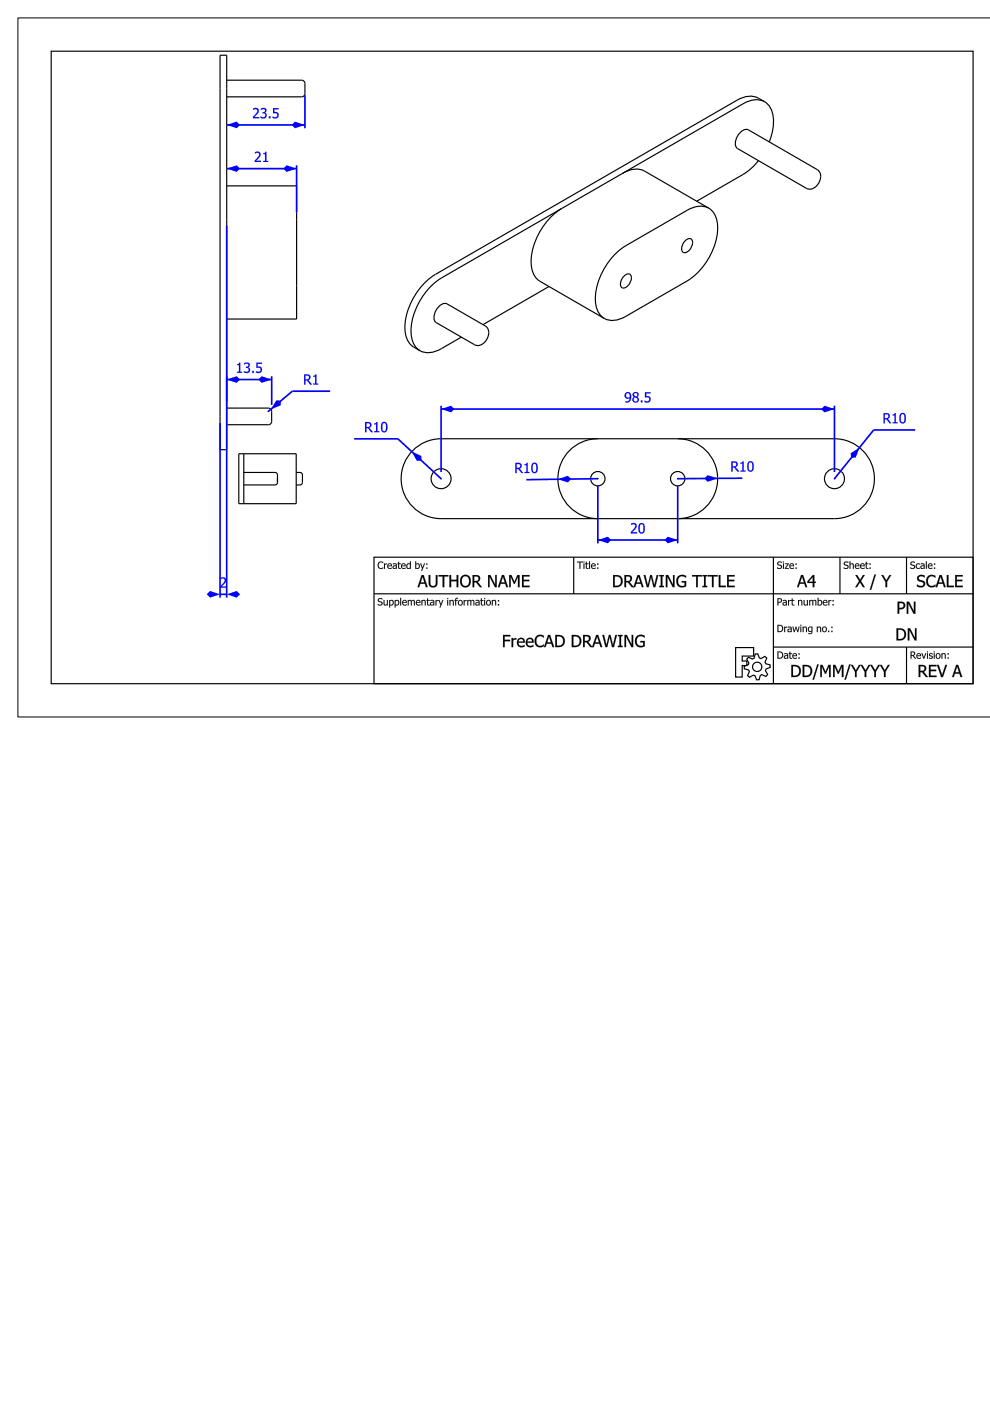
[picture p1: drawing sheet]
<svg xmlns="http://www.w3.org/2000/svg" width="210mm" height="297mm" viewBox="0 0 210 297" stroke-linecap="round" stroke-linejoin="round" font-family="sans-serif">
<g fill="none" stroke="#000" stroke-width=".25">
<path d="M10.9 10.9h195.4v134.1h-195.4zM46.7 11.7h1.4v83.6h-1.4zM48.1 17h15.8a1.21 1.21 0 0 1 .8 1.5v1.1a.75 .75 0 0 1-.8 .9h-15.8M48.1 39.4h14.8v28.2h-14.8M132.1 36.7a4.7 4.7 0 0 1 4.5-.4l13.7 7.8M132.1 36.7l-13 7.5M157.1 27.9a1.41 1.41 0 0 1 1.6-.4l14.6 8.5a2.15 2.15 0 0 1 0 3.2 1.88 1.88 0 0 1-2.3 .7l-14.6-8.4a2.02 2.02 0 0 1 0-2.7zM160.8 34.1l-1.3 1.4-1.5 1.2-10.3 6M162.1 21.6a4.7 4.7 0 0 0-5.9-.3l-63.9 36.9a14 14 0 0 0-6.4 12.2 4.5 4.5 0 0 0 3.1 4M162.1 21.6a4.5 4.5 0 0 0-4.6 .4l-25.4 14.7M162.1 21.6a5 5 0 0 1 1.8 5.2l-.8 3.3M119.1 44.2a14 14 0 0 0-6.4 12.2 4.3 4.3 0 0 0 1.8 3.3l13.6 7.8"/>
<path d="M119.1 44.2l-25.5 14.7a14 14 0 0 0-6.4 12.2 4.3 4.3 0 0 0 1.8 3.3M132.2 58.7a1.04 1.04 0 0 1 1.5-.4 2.17 2.17 0 0 1-1.5 2.8 .93 .93 0 0 1-.5-1.5zM145.2 51.2a1.04 1.04 0 0 1 1.5-.4 2.17 2.17 0 0 1-1.6 2.8 .93 .93 0 0 1-.5-1.5zM150.3 44.1a4.5 4.5 0 0 0-4.6 .5l-13 7.5a14 14 0 0 0-6.4 12.2 4.3 4.3 0 0 0 1.8 3.2M150.3 44.1a4.9 4.9 0 0 1 1.8 5.2 14.5 14.5 0 0 1-6.4 10.3l-13 7.5a4.7 4.7 0 0 1-4.6 .4M93.2 64.8a1.41 1.41 0 0 1 1.6-.4l8.1 4.7a2.42 2.42 0 0 1-.9 4l-.8 .2-.6-.2-8.1-4.7a2.02 2.02 0 0 1 0-2.7zM97.8 71.5l-4.2 2.4a4.7 4.7 0 0 1-4.6 .5M116.4 60.7l-14 8.1M48.1 86.5h8.8a1.21 1.21 0 0 1 .7 1.6v1.1a.72 .72 0 0 1-.7 .9h-8.8M50.6 96.2h12.2v10.6h-12.2zM51.7 96.2v10.6M87.5 95.5a8.4 8.4 0 0 1 6-2.5h83.4a8.5 8.5 0 0 1 8.5 8.5 8.5 8.5 0 0 1-8.5 8.5h-83.4a8.5 8.5 0 0 1-7.8-5.3 8.5 8.5 0 0 1 1.8-9.2z"/>
<path d="M126.8 93a8.5 8.5 0 0 0-8.5 8.5 8.5 8.5 0 0 0 8.5 8.5M143.7 93a8.5 8.5 0 0 1 8.5 8.5 8.5 8.5 0 0 1-8.5 8.5M51.7 100.2h6.6a1.01 1.01 0 0 1 .5 1.3v.8M58.8 102.3l-.2 .4-.3 .1h-6.6M58.8 101.5v.8M62.8 100.2h.8a1.01 1.01 0 0 1 .5 1.3v.8a.53 .53 0 0 1-.5 .5h-.8M79.3 118.1h127v26.9h-127zM121.6 118.1v7.8M164 118.1v26.9M178.1 118.1v7.8M192.2 118.1v7.8M79.3 125.9h127"/>
<path d="M156 137.3h3.8v1.8h-2.4v1h.9v1h-.9v2.4h-1.4zM158.7 139.4l.8 .3 .4-.1 .2-.9 .6-.1 .3 .9 .4 .1 .8-.4 .4 .3-.4 .9 .2 .3 .9 .3v.5l-.9 .3-.1 .4 .5 .8-.4 .4-.9-.4-.3 .2-.2 .9h-.6l-.3-.8-.4-.2-.8 .5-.4-.4 .4-.8-.2-.4-.9-.2v-.5l.9-.4 .1-.3-.5-.8zM164 137.2h42.3M192.2 137.2v7.8"/>
<circle cx="93.5" cy="101.5" r="2.12"/>
<circle cx="126.8" cy="101.5" r="1.52"/>
<circle cx="143.7" cy="101.5" r="1.52"/>
<circle cx="176.9" cy="101.5" r="2.12"/>
<circle cx="160.5" cy="141.4" r=".99"/>
</g>
<g fill="#000">
<path d="M80.2 126.9l.7-.1 .2 .1v.2a.35 .35 0 0 0-.5-.2 .35 .35 0 0 0-.2 .5l.1 .1a.51 .51 0 0 1 .6 .6 .51 .51 0 0 1-.8 .3l-.2-.1v-.3a.42 .42 0 0 0 .5 .2 .42 .42 0 0 0 .3-.4 .6 .6 0 0 1-.6-.2 .6 .6 0 0 1-.1-.7zM81.3 127.2h.2v.9l.2 .1 .3-.1v-.9h.2v1.2h-.2v-.2l-.3 .2-.3-.1zM82.5 127.2l.2 .1a.57 .57 0 0 1 .9 .4 .57 .57 0 0 1-.7 .7l-.2-.1v.5h-.2zM82.7 127.5v.7a.39 .39 0 0 0 .6-.3 .39 .39 0 0 0-.5-.5zM83.7 127.2l.2 .1a.57 .57 0 0 1 .8 .4 .57 .57 0 0 1-.6 .7l-.2-.1v.5h-.2zM83.9 127.5v.7a.39 .39 0 0 0 .6-.3 .39 .39 0 0 0-.6-.5zM84.9 126.8h.1v1.6h-.1zM85.4 127.4a.49 .49 0 0 1 .6-.2 .49 .49 0 0 1 .3 .6h-.8a.46 .46 0 0 0 .3 .4 .46 .46 0 0 0 .4-.1v.2a.64 .64 0 0 1-.8-.1 .64 .64 0 0 1 0-.8zM85.5 127.4v.3h.6l-.2-.3zM86.5 127.2h.1v.1a.36 .36 0 0 1 .7 .1l.2-.2 .4 .1 .1 1.1h-.2v-.7a.24 .24 0 0 0-.2-.3 .24 .24 0 0 0-.3 .2v.8h-.2v-.9l-.2-.1-.3 .1v.9h-.1zM88.3 127.4a.49 .49 0 0 1 .6-.2 .49 .49 0 0 1 .3 .6h-.8a.46 .46 0 0 0 .3 .4 .46 .46 0 0 0 .4-.1v.2a.64 .64 0 0 1-.8-.1 .64 .64 0 0 1 0-.8zM88.4 127.4v.3h.6l-.2-.3zM89.4 127.2h.2v.1a.4 .4 0 0 1 .4-.1 .4 .4 0 0 1 .3 .4v.8h-.2v-.9l-.3-.1-.2 .1v.9h-.2zM90.6 126.9h.1v.3h.4v.2h-.4l.1 .7 .3 .1a.27 .27 0 0 1-.3 .2 .27 .27 0 0 1-.2-.2v-.8h-.2zM91.4 127.9a.26 .26 0 0 0 .1 .3 .26 .26 0 0 0 .4-.1v-.3zM91.3 127.2l.7 .1 .1 1.1-.2-.2a.42 .42 0 0 1-.6 .1 .42 .42 0 0 1-.1-.5 .42 .42 0 0 1 .5-.2h.2l-.1-.2h-.5zM92.3 127.2h.2v.2l.5-.2v.2l-.5 .2v.8h-.2zM93 127.2h.2l.3 .9 .3-.9h.2l-.6 1.6h-.2l.2-.5zM94.8 127.2h.2v1.2h-.2zM94.8 126.8h.2v.2h-.2zM95.3 127.2h.2v.1a.4 .4 0 0 1 .5-.1 .4 .4 0 0 1 .2 .4v.8h-.2v-.9l-.2-.1-.3 .1v.9h-.2zM96.6 126.9l.5-.1v.1l-.4 .2v.1h.3v.2h-.3v1h-.2v-1l-.1-.2h.1zM97.2 127.3a.55 .55 0 0 1 .8 .1 .55 .55 0 0 1-.1 .8 .55 .55 0 0 1-.8-.1zM97.4 127.5a.41 .41 0 0 0-.1 .5 .41 .41 0 0 0 .5 .1 .41 .41 0 0 0 .1-.5 .41 .41 0 0 0-.5-.1zM98.3 127.2h.2v.2l.4-.2v.2l-.4 .2v.8h-.2zM99.1 127.2h.2v.1a.36 .36 0 0 1 .6 .1l.2-.2 .4 .1 .1 1.1h-.2v-.7a.24 .24 0 0 0-.2-.3 .24 .24 0 0 0-.3 .2v.8h-.2v-.9l-.2-.1-.2 .1v.9h-.2zM101 127.9a.26 .26 0 0 0 .2 .3 .26 .26 0 0 0 .3-.1v-.3zM100.9 127.2l.7 .1 .1 1.1-.2-.2a.42 .42 0 0 1-.6 .1 .42 .42 0 0 1-.1-.5 .42 .42 0 0 1 .5-.2h.2l-.1-.2h-.5zM102 126.9h.2v.3h.3v.2h-.3v.7l.3 .1a.27 .27 0 0 1-.2 .2 .27 .27 0 0 1-.3-.2v-.8h-.2zM102.7 127.2h.1v1.2h-.1zM102.6 126.8h.3v.2h-.3zM103.2 127.3a.55 .55 0 0 1 .8 .1 .55 .55 0 0 1-.1 .8 .55 .55 0 0 1-.8-.1zM103.3 127.5a.41 .41 0 0 0-.1 .5 .41 .41 0 0 0 .6 .1 .41 .41 0 0 0 .1-.5 .41 .41 0 0 0-.6-.1zM104.3 127.2h.2v.1a.4 .4 0 0 1 .4-.1 .4 .4 0 0 1 .3 .4v.8h-.2v-.9l-.2-.1-.3 .1v.9h-.2zM105.6 127.2h.2v.3h-.2zM105.6 128.1h.2v.3h-.2z"/>
<path d="M80.2 126.9l.2-.1a.41 .41 0 0 1 .5 0 .41 .41 0 0 1 .2 .4 .34 .34 0 0 0-.5-.3 .34 .34 0 0 0-.2 .5l.1 .1a.52 .52 0 0 1 .6 .4 .52 .52 0 0 1-.5 .6 .52 .52 0 0 1-.5-.5 .37 .37 0 0 0 .5 .3 .37 .37 0 0 0 .2-.5l-.5-.2a.42 .42 0 0 1-.1-.7zM80.3 126.9l-.2 .3 .1 .3 .5 .2a.25 .25 0 0 1 .2 .3 .25 .25 0 0 1-.2 .2l-.6-.2v.3l.2 .1 .7-.1a.42 .42 0 0 0-.2-.8 .36 .36 0 0 1-.5-.1 .36 .36 0 0 1 .2-.5 .36 .36 0 0 1 .5 .2h.1v-.2l-.2-.1zM81.3 127.2h.2l.1 .9 .1 .1 .3-.1v-.9h.2v1.2h-.2v-.2l-.3 .2-.3-.1zM81.3 127.2l.1 1.1 .4 .1 .2-.2v.2h.2v-1.2h-.2v.9l-.3 .1-.2-.1v-.9zM82.5 127.2h.2v.1a.53 .53 0 0 1 .8 .1 .53 .53 0 0 1-.1 .7 .47 .47 0 0 1-.7 .2v.5h-.2zM82.5 127.2v1.6h.2v-.5a.55 .55 0 0 0 .8-.4 .55 .55 0 0 0-.7-.6zM82.7 127.5v.6a.38 .38 0 0 0 .6-.2 .38 .38 0 0 0-.5-.4zM82.7 127.5a.37 .37 0 0 1 .5-.1 .37 .37 0 0 1 .1 .6l-.2 .2h-.4zM83.7 127.2h.2v.1a.53 .53 0 0 1 .7 .1 .53 .53 0 0 1 0 .7 .47 .47 0 0 1-.7 .2v.5h-.2zM83.7 127.2v1.6h.2v-.5a.55 .55 0 0 0 .8-.4 .55 .55 0 0 0-.7-.6zM83.9 127.5v.6a.38 .38 0 0 0 .5-.2 .38 .38 0 0 0-.4-.4zM83.9 127.5a.37 .37 0 0 1 .5-.1 .37 .37 0 0 1 0 .6l-.1 .2h-.4zM84.8 126.8h.3v1.6h-.3zM84.9 126.8v1.6h.1v-1.6zM85.4 127.3a.5 .5 0 0 1 .6-.1 .5 .5 0 0 1 .3 .6h-.8a.45 .45 0 0 0 .7 .3 .52 .52 0 0 1-.6 .3 .52 .52 0 0 1-.4-.6zM85.4 127.4a.6 .6 0 0 0-.1 .7 .6 .6 0 0 0 .8 .3l.1-.1v-.2l-.1 .1a.4 .4 0 0 1-.5 0 .4 .4 0 0 1-.1-.4l.7-.1a.47 .47 0 0 0-.2-.5 .47 .47 0 0 0-.6 .2zM85.5 127.4v.3h.6l-.2-.3zM85.5 127.4h.4l.2 .3h-.7zM86.4 127.2h.3l-.1 .1a.37 .37 0 0 1 .7 .1l.3-.2 .3 .1 .1 1.1h-.2l-.1-.9-.1-.1-.3 .1v.9h-.2v-.9l-.2-.1-.3 .1 .1 .9h-.3zM86.5 127.2v1.2h.1v-.9l.3-.1 .2 .1v.9h.2v-.9l.3-.1 .2 .1v.9h.2l-.1-1.1-.4-.1-.2 .2a.35 .35 0 0 0-.7 0v-.2zM88.3 127.3a.5 .5 0 0 1 .6-.1 .5 .5 0 0 1 .3 .6h-.8a.45 .45 0 0 0 .7 .3 .52 .52 0 0 1-.6 .3 .52 .52 0 0 1-.4-.6zM88.3 127.4a.6 .6 0 0 0-.1 .7 .6 .6 0 0 0 .8 .3l.1-.1v-.2l-.1 .1a.4 .4 0 0 1-.5 0 .4 .4 0 0 1-.1-.4l.7-.1a.47 .47 0 0 0-.2-.5 .47 .47 0 0 0-.6 .2zM88.4 127.4v.3h.6l-.2-.3zM88.4 127.4h.4l.2 .3h-.7zM89.3 127.2h.3v.1a.4 .4 0 0 1 .4-.1 .4 .4 0 0 1 .3 .4v.8h-.2l-.1-.9-.2-.1-.2 .1v.9h-.3zM89.4 127.2v1.2h.2l-.1-.9 .3-.1 .3 .1v.9h.2v-.8a.39 .39 0 0 0-.3-.4 .39 .39 0 0 0-.5 .2l.1-.2zM90.5 126.9h.3l-.1 .3h.4v.2h-.4l.1 .7 .3 .1v.2a.4 .4 0 0 1-.6-.4l.1-.6h-.2zM90.6 126.9l-.2 .5h.2v.6a.38 .38 0 0 0 .5 .3v-.1l-.4-.1v-.7h.4v-.2h-.4v-.3zM91.4 127.9a.25 .25 0 0 0 .1 .3 .25 .25 0 0 0 .4-.1v-.3zM91.4 127.9l.5-.1v.3a.27 .27 0 0 1-.4 .1 .27 .27 0 0 1-.1-.3zM91.2 127.2h.4a.39 .39 0 0 1 .5 .4v.8h-.2v-.2l-.2 .1a.38 .38 0 0 1-.5-.1 .38 .38 0 0 1 .2-.5l.5-.1a.35 .35 0 0 0-.3-.3 .35 .35 0 0 0-.3 .1zM91.3 127.2v.2h.5l.1 .2a.47 .47 0 0 0-.6 .1 .47 .47 0 0 0 0 .6l.3 .1 .3-.2v.2h.2l-.1-1.1zM92.3 127.2h.2v.2l.5-.2v.2l-.5 .2v.8h-.2zM92.3 127.2v1.2h.2v-.9l.5-.1v-.2l-.5 .2v-.2zM93 127.2h.2l.3 .9 .3-.9h.2l-.6 1.6h-.2l.2-.5zM93 127.2l.4 1.1-.2 .5h.2l.6-1.6h-.2l-.3 .9-.3-.9zM94.8 127.2h.2v1.2h-.2zM94.8 127.2v1.2h.2v-1.2zM94.8 126.8h.2v.2h-.2zM94.8 126.8v.2h.2v-.2zM95.3 127.2h.2v.1a.4 .4 0 0 1 .5-.1 .4 .4 0 0 1 .2 .4v.8h-.2v-.9l-.2-.1-.3 .1v.9h-.2zM95.3 127.2v1.2h.2v-.9l.3-.1 .2 .1v.9h.2v-.8a.39 .39 0 0 0-.3-.4 .39 .39 0 0 0-.4 .2v-.2zM96.6 126.9l.5-.1v.2l-.4 .1v.1h.3v.2h-.3v1h-.2v-1h-.1zM96.6 126.9l-.1 .3h-.1v.2h.1v1h.2v-1h.3v-.2h-.3v-.1l.4-.2v-.1zM97 127.8a.58 .58 0 0 1 1.1 0 .58 .58 0 0 1-1.1 0zM97.2 127.4a.59 .59 0 0 0 0 .8 .59 .59 0 0 0 .8 0 .59 .59 0 0 0 0-.9l-.4-.1zM97.4 127.5a.4 .4 0 0 0-.1 .5 .4 .4 0 0 0 .5 .1 .4 .4 0 0 0 .1-.5 .4 .4 0 0 0-.5-.1zM97.4 127.5a.38 .38 0 0 1 .5 .3 .38 .38 0 0 1-.5 .3zM98.3 127.2h.2v.2l.4-.2v.2l-.4 .2v.8h-.2zM98.3 127.2v1.2h.2v-.9l.4-.1v-.2l-.4 .2v-.2zM99.1 127.2h.2v.1a.37 .37 0 0 1 .6 .1l.3-.2 .3 .1 .1 1.1h-.2v-.9l-.2-.1-.3 .1v.9h-.2v-.9l-.2-.1-.2 .1v.9h-.2zM99.1 127.2v1.2h.2v-.9l.2-.1 .2 .1v.9h.2v-.9l.3-.1 .2 .1v.9h.2l-.1-1.1-.4-.1-.2 .2a.35 .35 0 0 0-.6 0v-.2zM101 127.9a.25 .25 0 0 0 .2 .3 .25 .25 0 0 0 .3-.1v-.3zM101 127.9l.5-.1v.3a.27 .27 0 0 1-.4 .1 .27 .27 0 0 1-.1-.3zM100.9 127.2h.3a.39 .39 0 0 1 .5 .4v.8h-.2v-.2l-.1 .1a.38 .38 0 0 1-.6-.1 .38 .38 0 0 1 .2-.5l.5-.1a.35 .35 0 0 0-.3-.3 .35 .35 0 0 0-.3 .1zM100.9 127.2v.2h.5l.1 .2a.47 .47 0 0 0-.6 .1 .47 .47 0 0 0 0 .6l.3 .1 .3-.2v.2h.2l-.1-1.1zM102 126.9h.2v.3h.3v.2h-.3v.7l.3 .1v.2a.4 .4 0 0 1-.5-.4v-.6h-.2zM102 126.9l-.2 .5h.2v.6a.38 .38 0 0 0 .5 .3v-.1l-.3-.1-.1-.7h.4v-.2h-.4l.1-.3zM102.6 127.2h.3v1.2h-.3zM102.7 127.2v1.2h.1v-1.2zM102.6 126.8h.3v.2h-.3zM102.6 126.8v.2h.3v-.2zM102.9 127.8a.6 .6 0 0 1 1.2 0 .6 .6 0 0 1-1.2 0zM103.2 127.4a.59 .59 0 0 0-.1 .8 .59 .59 0 0 0 .9 0 .59 .59 0 0 0-.1-.9l-.3-.1zM103.3 127.5a.4 .4 0 0 0-.1 .5 .4 .4 0 0 0 .6 .1 .4 .4 0 0 0 .1-.5 .4 .4 0 0 0-.6-.1zM103.3 127.5a.38 .38 0 0 1 .6 .3 .38 .38 0 0 1-.6 .3zM104.3 127.2h.2v.1a.4 .4 0 0 1 .4-.1 .4 .4 0 0 1 .3 .4v.8h-.2v-.9l-.2-.1-.3 .1v.9h-.2zM104.3 127.2v1.2h.2v-.9l.3-.1 .2 .1v.9h.2v-.8a.39 .39 0 0 0-.3-.4 .39 .39 0 0 0-.4 .2v-.2zM105.6 127.2h.2v.3h-.2zM105.6 127.2v.3h.2v-.3zM105.6 128.1h.2v.3h-.2zM105.6 128.1v.3h.2v-.3z"/>
<path d="M80.3 119.3l.6-.2 .3 .1v.2a.57 .57 0 0 0-.8 0 .57 .57 0 0 0 0 .8 .57 .57 0 0 0 .8 .1v.2a.79 .79 0 0 1-1-.2 .79 .79 0 0 1 .1-1zM81.4 119.5h.2v.1l.4-.1v.2l-.4 .1v.8h-.2zM82.2 119.6a.49 .49 0 0 1 .7-.1 .49 .49 0 0 1 .2 .5h-.8a.46 .46 0 0 0 .3 .4 .46 .46 0 0 0 .5-.1v.2a.64 .64 0 0 1-.8-.1 .64 .64 0 0 1-.1-.8zM82.4 119.7l-.1 .2h.6l-.1-.3zM83.5 120.1a.26 .26 0 0 0 .1 .4 .26 .26 0 0 0 .3-.2v-.3zM83.3 119.5l.8 .1v1l-.2-.1a.42 .42 0 0 1-.5 .1 .42 .42 0 0 1-.2-.6 .42 .42 0 0 1 .6-.1l.1-.1v-.2l-.6 .1zM84.4 119.1h.2v.4h.4v.1h-.4v.8h.4a.27 .27 0 0 1-.3 .2 .27 .27 0 0 1-.3-.2v-.8h-.1zM85.2 119.6a.49 .49 0 0 1 .6-.1 .49 .49 0 0 1 .2 .5h-.8a.46 .46 0 0 0 .3 .4 .46 .46 0 0 0 .5-.1v.2a.64 .64 0 0 1-.8-.1 .64 .64 0 0 1 0-.8zM85.3 119.7l-.1 .2h.6l-.1-.3zM86.3 119.6l.2-.2 .4 .1v-.5h.2v1.6l-.2-.1a.51 .51 0 0 1-.7 0 .51 .51 0 0 1 0-.7zM86.4 119.7a.39 .39 0 0 0-.1 .5 .39 .39 0 0 0 .5 .2l.1-.7zM88.2 119.7v.7a.39 .39 0 0 0 .6-.3 .39 .39 0 0 0-.5-.4zM88 119h.2v.6a.57 .57 0 0 1 .9 .4 .57 .57 0 0 1-.7 .6h-.4zM89.1 119.5h.2l.3 .8 .3-.8h.2l-.6 1.5h-.2l.2-.4zM90.4 119.5h.2v.2h-.2zM90.4 120.3h.2v.3h-.2z"/>
<path d="M80.3 119.2l.5-.2 .5 .2v.2l-.5-.2-.4 .2a.6 .6 0 0 0-.1 .8 .6 .6 0 0 0 .8 .2l.2-.2v.3l-.3 .1a.79 .79 0 0 1-.9-.4 .79 .79 0 0 1 .2-1zM80.3 119.3a.78 .78 0 0 0-.1 1 .78 .78 0 0 0 1 .2v-.2l-.4 .2-.4-.2a.6 .6 0 0 1-.1-.9 .6 .6 0 0 1 .9 0v-.2l-.2-.1h-.4zM81.4 119.4h.2v.2l.4-.2v.3l-.4 .1v.8h-.2zM81.4 119.5v1.1h.2v-.8l.4-.1v-.2l-.4 .1v-.1zM82.2 119.6a.5 .5 0 0 1 .7-.1 .5 .5 0 0 1 .2 .6l-.8-.1a.45 .45 0 0 0 .8 .3 .52 .52 0 0 1-.7 .4 .52 .52 0 0 1-.3-.7zM82.3 119.6a.6 .6 0 0 0-.1 .8 .6 .6 0 0 0 .7 .2l.2-.1v-.2l-.2 .1a.4 .4 0 0 1-.4 0 .4 .4 0 0 1-.2-.4l.8-.1a.47 .47 0 0 0-.3-.5 .47 .47 0 0 0-.5 .2zM82.4 119.7l-.1 .2h.6l-.1-.3zM82.4 119.7l.4-.1 .1 .3h-.6zM83.5 120.1a.25 .25 0 0 0 .1 .4 .25 .25 0 0 0 .3-.2v-.3zM83.5 120.1l.5-.1v.3a.27 .27 0 0 1-.4 .2 .27 .27 0 0 1-.1-.4zM83.3 119.5l.4-.1a.39 .39 0 0 1 .5 .4v.8h-.3v-.1l-.1 .1a.38 .38 0 0 1-.5-.1 .38 .38 0 0 1 .1-.6l.5-.1a.35 .35 0 0 0-.2-.2 .35 .35 0 0 0-.4 .1zM83.3 119.5v.2l.5-.1 .1 .3a.47 .47 0 0 0-.5 0 .47 .47 0 0 0-.1 .6l.3 .1 .4-.1-.1 .1h.2v-1zM84.4 119.1h.2v.4l.4-.1v.2h-.4v.7l.4 .1v.2a.4 .4 0 0 1-.6-.3v-.7h-.1zM84.4 119.1l-.1 .5h.1v.7a.38 .38 0 0 0 .6 .3v-.2l-.4-.1v-.7h.4v-.1h-.4v-.4zM85.2 119.6a.5 .5 0 0 1 .6-.1 .5 .5 0 0 1 .2 .6l-.8-.1a.45 .45 0 0 0 .8 .3 .52 .52 0 0 1-.6 .4 .52 .52 0 0 1-.4-.7zM85.2 119.6a.6 .6 0 0 0-.1 .8 .6 .6 0 0 0 .7 .2l.2-.1v-.2l-.2 .1a.4 .4 0 0 1-.4 0 .4 .4 0 0 1-.2-.4l.8-.1a.47 .47 0 0 0-.3-.5 .47 .47 0 0 0-.5 .2zM85.3 119.7l-.1 .2h.6l-.1-.3zM85.3 119.7l.4-.1 .1 .3h-.6zM86.3 119.6l.2-.2 .4 .1v-.5h.2v1.6h-.2v-.1l-.4 .1-.2-.1-.2-.5zM86.3 119.6a.55 .55 0 0 0-.2 .7 .55 .55 0 0 0 .7 .3l.1-.1v.1h.2v-1.6h-.2v.5l-.4-.1zM86.4 119.7a.38 .38 0 0 0-.1 .5 .38 .38 0 0 0 .5 .2l.1-.7zM86.4 119.7h.5v.6a.38 .38 0 0 1-.5 .1 .38 .38 0 0 1 0-.6zM88.2 119.7v.7a.38 .38 0 0 0 .6-.3 .38 .38 0 0 0-.5-.4zM88.2 119.7a.34 .34 0 0 1 .4-.1 .34 .34 0 0 1 .2 .4 .38 .38 0 0 1-.1 .4 .38 .38 0 0 1-.5 0zM88 119h.2v.6a.49 .49 0 0 1 .7-.1 .49 .49 0 0 1 .1 .7 .48 .48 0 0 1-.8 .4h-.2zM88 119v1.6l.2-.1a.56 .56 0 0 0 .8-.4 .56 .56 0 0 0-.6-.6l-.2 .1v-.6zM89.1 119.4h.2l.3 .9 .3-.9h.2l-.6 1.6h-.2l.2-.4zM89.1 119.5l.4 1.1-.2 .4h.2l.6-1.5h-.2l-.3 .8-.3-.8zM90.4 119.4h.2v.4h-.2zM90.4 119.5v.2h.2v-.2zM90.4 120.3h.2v.3h-.2zM90.4 120.3v.3h.2v-.3z"/>
<path d="M89.4 121.9h.4l.9 2.6h-.4l-.2-.7h-1l-.2 .7h-.4zM89.4 121.9l-.9 2.6h.4l.2-.7h1l.2 .7h.4l-.9-2.6zM89.6 122.3l-.4 1.2h.8zM89.6 122.2l.4 1.3h-.8zM90.9 121.9h.3v1.6a.6 .6 0 0 0 .4 .7 .6 .6 0 0 0 .7-.2l.1-2.1h.4v1.6a.95 .95 0 0 1-1 1.1 .95 .95 0 0 1-.9-1.1zM90.9 121.9v1.8l.2 .6a1.18 1.18 0 0 0 1.4 0l.2-.6v-1.8h-.3l-.1 2.1a.65 .65 0 0 1-1 0l-.1-2.1zM93 121.9h2.1v.3h-.9v2.3h-.4l.1-2.3h-.9zM93 121.9v.3h.9v2.3h.3v-2.3h.9v-.3zM95.3 121.9h.4v1h1.1v-1h.4v2.6h-.4v-1.3h-1.2l.1 1.3h-.4zM95.3 121.9v2.6h.3v-1.3h1.2v1.3h.4v-2.6h-.4v1h-1.2v-1zM97.8 122.2a1.22 1.22 0 0 1 1.6-.1 1.22 1.22 0 0 1 .4 1.5l-.3 .6a1.17 1.17 0 0 1-1.7 0l-.3-1zM97.9 122.2a1.48 1.48 0 0 0 .6 2.3 1.34 1.34 0 0 0 1.3-.8 1.34 1.34 0 0 0-.3-1.5 1.17 1.17 0 0 0-1.6 0zM98.1 122.4a1.29 1.29 0 0 0 .4 1.8 1.01 1.01 0 0 0 .9-.5 1.01 1.01 0 0 0-.1-1.1 .74 .74 0 0 0-1.2-.2zM98.2 122.3a.73 .73 0 0 1 1.1 .1 1.33 1.33 0 0 1-.4 1.8 1.04 1.04 0 0 1-1-.5 1.04 1.04 0 0 1 .1-1.1zM100.2 121.9l1.3 .2a.7 .7 0 0 1 .2 1l-.4 .3 .9 1.1h-.5l-.8-1h-.4l.1 1h-.4zM100.2 121.9v2.6h.3v-1h.4l.8 1h.5l-1-1.1a.74 .74 0 0 0 .6-.9 .74 .74 0 0 0-.9-.6zM100.5 122.2v1a.58 .58 0 0 0 .8-.1 .58 .58 0 0 0 0-.7zM100.5 122.2h.4a.49 .49 0 0 1 .5 .3 .49 .49 0 0 1-.1 .6l-.8 .1zM103.5 121.9h.5l1 2.1v-2.1h.3v2.6h-.4l-1.1-2.2v2.2h-.3zM103.5 121.9v2.6h.3v-2.2l1.1 2.2h.4v-2.6h-.3v2.1l-1-2.1zM106.4 121.9h.5l.8 2.6h-.4l-.2-.7h-1l-.2 .7h-.4zM106.4 121.9l-.8 2.6h.3l.2-.7h1l.3 .7h.3l-.8-2.6zM106.6 122.3l-.4 1.2h.8zM106.6 122.2l.5 1.3h-.9zM107.9 121.9h.5l.7 1.5 .6-1.5h.5v2.6h-.4v-2.2l-.6 1.5h-.3l-.6-1.5v2.2h-.4zM108 121.9v2.6h.3v-2.2l.6 1.5h.3l.6-1.5v2.2h.4v-2.6h-.5l-.6 1.5-.7-1.5zM110.7 121.9h1.6v.3h-1.3v.7h1.2v.3h-1.2v1h1.3v.3h-1.6zM110.7 121.9v2.6h1.6v-.3h-1.3v-1h1.2v-.3h-1.2v-.7h1.3v-.3z"/>
<path d="M89.4 121.9h.4l.9 2.6h-.4l-.2-.7h-1l-.2 .7h-.4zM89.6 122.3l-.4 1.2h.8zM90.9 121.9h.3v1.6a.6 .6 0 0 0 .6 .8 .6 .6 0 0 0 .6-.8v-1.6h.3v1.6a.93 .93 0 0 1-.9 1 .93 .93 0 0 1-.9-1zM93 121.9h2.1v.3h-.9v2.3h-.3v-2.3h-.9zM95.3 121.9h.3v1h1.2v-1h.4v2.6h-.4v-1.3h-1.2v1.3h-.3zM97.9 122.2a1.2 1.2 0 0 1 1.5-.1 1.2 1.2 0 0 1 .4 1.5 1.16 1.16 0 0 1-1.5 .9 1.16 1.16 0 0 1-.7-1.5zM98.2 122.3a1.19 1.19 0 0 0 .5 1.9 1.05 1.05 0 0 0 .8-1.1 1.05 1.05 0 0 0-1-.9zM100.2 121.9h.7a.75 .75 0 0 1 .9 .5 .75 .75 0 0 1-.5 1l.9 1.1h-.5l-.8-1h-.4v1h-.3zM100.5 122.2v1a.57 .57 0 0 0 .8-.1 .57 .57 0 0 0-.1-.8zM103.5 121.9h.5l1 2.1v-2.1h.3v2.6h-.4l-1.1-2.2v2.2h-.3zM106.4 121.9h.5l.8 2.6h-.3l-.3-.7h-1l-.2 .7h-.3zM106.6 122.3l-.4 1.2h.8zM108 121.9h.4l.7 1.5 .6-1.5h.5v2.6h-.4v-2.2l-.6 1.5h-.3l-.6-1.5v2.2h-.3zM110.7 121.9h1.6v.3h-1.3v.7h1.2v.3h-1.2v1h1.3v.3h-1.6z"/>
<path d="M106.7 134.6h1.5v.3h-1.2v.8h1.1v.3h-1.1v1.2h-.3zM108.5 135.3h.3v.3l.7-.3v.3l-.7 .2v1.4h-.3zM109.9 135.5a.82 .82 0 0 1 1-.2 .82 .82 0 0 1 .4 1h-1.4a.76 .76 0 0 0 .5 .6 .76 .76 0 0 0 .8-.2v.4a1.06 1.06 0 0 1-1.3-.2 1.06 1.06 0 0 1 0-1.4zM110.1 135.6l-.2 .4h1.1a.49 .49 0 0 0-.3-.5 .49 .49 0 0 0-.6 .1zM111.7 135.5a.82 .82 0 0 1 1-.2 .82 .82 0 0 1 .4 1h-1.3a.76 .76 0 0 0 .5 .6 .76 .76 0 0 0 .8-.2v.4a1.06 1.06 0 0 1-1.4-.2 1.06 1.06 0 0 1 0-1.4zM112 135.6l-.2 .4h1a.49 .49 0 0 0-.3-.5 .49 .49 0 0 0-.5 .1zM113.7 134.9l.5-.3h.6l.5 .2v.4a.94 .94 0 0 0-1.2-.2 .94 .94 0 0 0-.4 1.2 .89 .89 0 0 0 .7 .7 .89 .89 0 0 0 .9-.3v.4a1.3 1.3 0 0 1-1.7-.1 1.3 1.3 0 0 1-.1-1.7zM116.2 134.6h.4l.9 2.6h-.4l-.2-.7h-1l-.2 .7h-.4zM116.4 135l-.4 1.2h.8zM117.7 134.6a1.81 1.81 0 0 1 1.8 .5 1.31 1.31 0 0 1 .1 1.4 1.31 1.31 0 0 1-1.3 .7h-.6zM118.1 134.9v2a1.03 1.03 0 0 0 1.3-1 1.03 1.03 0 0 0-1.3-1zM121.2 134.6a1.81 1.81 0 0 1 1.8 .5 1.31 1.31 0 0 1 .1 1.4 1.31 1.31 0 0 1-1.3 .7h-.6zM121.6 134.9v2a1.03 1.03 0 0 0 1.3-1 1.03 1.03 0 0 0-1.3-1zM123.6 134.6h.7a.75 .75 0 0 1 .9 .5 .75 .75 0 0 1-.5 1l.9 1.1h-.4l-.8-1h-.4v1h-.4zM124 134.9v1a.57 .57 0 0 0 .8-.1 .57 .57 0 0 0-.2-.8zM126.4 134.6h.4l.9 2.6h-.4l-.2-.7h-1l-.2 .7h-.4zM126.6 135l-.4 1.2h.8zM127.7 134.6h.4l.5 2.2 .5-2.2h.3l.6 2.2 .5-2.2h.3l-.6 2.6h-.4l-.5-2.1-.6 2.1h-.3zM131 134.6h1v.3h-.3v2h.3v.3h-1v-.3h.3v-2h-.3zM132.4 134.6h.5l1 2.1v-2.1h.3v2.6h-.3l-1.2-2.2v2.2h-.3zM135 134.9l.5-.3h.6l.6 .2v.4a1.01 1.01 0 0 0-1.7 .5 1.01 1.01 0 0 0 1.4 1.2v-.7h-.6v-.3h.9v1.1a1.36 1.36 0 0 1-1.8-.2 1.36 1.36 0 0 1 .1-1.9z"/>
<path d="M106.6 134.6h1.6v.3h-1.2v.8l1.2-.1v.4h-1.2v1.2h-.4zM106.7 134.6v2.6h.3v-1.3l1.1 .1v-.3h-1.1v-.8h1.2v-.3zM108.4 135.3h.4v.3l.3-.3h.4v.3l-.7 .2v1.4h-.4zM108.5 135.3v1.9h.3v-1.4l.4-.2h.3v-.3l-.7 .3v-.3zM109.8 135.5a.83 .83 0 0 1 1.1-.2 .83 .83 0 0 1 .4 1h-1.4a.79 .79 0 0 0 1.3 .4v.4a1.08 1.08 0 0 1-1.3-.2 1.08 1.08 0 0 1-.1-1.4zM109.9 135.5a1.01 1.01 0 0 0-.2 1.3 1.01 1.01 0 0 0 1.2 .4l.3-.1v-.4l-.2 .2a.66 .66 0 0 1-.8 0 .66 .66 0 0 1-.3-.7l1.3 .1a.8 .8 0 0 0-.3-1 .8 .8 0 0 0-1 .2zM110.1 135.6l-.2 .4h1a.47 .47 0 0 0-.2-.5 .47 .47 0 0 0-.6 .1zM110.1 135.6l.6-.1 .3 .5h-1.1zM111.7 135.5a.83 .83 0 0 1 1.1-.2 .83 .83 0 0 1 .3 1h-1.3a.79 .79 0 0 0 1.3 .4v.4a1.08 1.08 0 0 1-1.4-.2 1.08 1.08 0 0 1 0-1.4zM111.7 135.5a1.01 1.01 0 0 0-.1 1.3 1.01 1.01 0 0 0 1.2 .4l.3-.1v-.4l-.3 .2a.66 .66 0 0 1-.7 0 .66 .66 0 0 1-.3-.7l1.3 .1a.8 .8 0 0 0-.4-1 .8 .8 0 0 0-1 .2zM112 135.6l-.2 .4h1a.47 .47 0 0 0-.3-.5 .47 .47 0 0 0-.5 .1zM111.9 135.6l.7-.1 .2 .5h-1zM113.7 134.9a1.34 1.34 0 0 1 1.6-.1v.4l-.3-.2a.85 .85 0 0 0-1.1 .1h.1a1 1 0 0 0-.2 1.3 1 1 0 0 0 1.2 .4l.3-.2v.4l-.3 .2a1.26 1.26 0 0 1-1.5-.4 1.26 1.26 0 0 1-.1-1.5zM113.7 134.9a1.39 1.39 0 0 0 .8 2.3l.8-.2v-.4l-.2 .2a.9 .9 0 0 1-1.2-.1 1.02 1.02 0 0 1-.2-1.3 1.02 1.02 0 0 1 1.3-.4l.3 .2v-.4l-.3-.2h-.8zM116.2 134.6h.4l.9 2.6h-.4l-.2-.7h-1l-.2 .7h-.4zM116.2 134.6l-.9 2.6h.4l.2-.7h1l.2 .7h.4l-.9-2.6zM116.4 135l-.4 1.2h.8zM116.4 134.9l.4 1.3h-.8zM117.7 134.6a1.72 1.72 0 0 1 1.9 .7 1.3 1.3 0 0 1 0 1.3 1.3 1.3 0 0 1-1.3 .6h-.6zM117.7 134.6v2.6l1.5-.2a1.41 1.41 0 0 0 0-2.2zM118.1 134.9v2a1.02 1.02 0 0 0 1.3-1 1.02 1.02 0 0 0-1.3-1zM118.1 134.9l.9 .2a1.11 1.11 0 0 1 .1 1.6l-1 .2zM121.2 134.6a1.72 1.72 0 0 1 1.9 .7 1.3 1.3 0 0 1 0 1.3 1.3 1.3 0 0 1-1.3 .6h-.6zM121.2 134.6v2.6l1.5-.2a1.41 1.41 0 0 0 0-2.2zM121.6 134.9v2a1.02 1.02 0 0 0 1.3-1 1.02 1.02 0 0 0-1.3-1zM121.6 134.9l.9 .2a1.11 1.11 0 0 1 .1 1.6l-1 .2zM123.6 134.6l1.3 .2a.7 .7 0 0 1 .2 1l-.4 .3 1 1.1h-.5l-.8-1h-.4v1h-.4zM123.6 134.6v2.6h.4v-1h.4l.8 1h.4l-.9-1.1a.74 .74 0 0 0 .5-.9 .74 .74 0 0 0-.9-.6zM124 134.9v1a.58 .58 0 0 0 .7-.1 .58 .58 0 0 0 .1-.7zM124 134.9h.3a.49 .49 0 0 1 .6 .3 .49 .49 0 0 1-.2 .6l-.7 .1zM126.4 134.6h.4l.9 2.6h-.4l-.2-.7h-1l-.2 .7h-.4zM126.4 134.6l-.9 2.6h.4l.2-.7h1l.2 .7h.4l-.9-2.6zM126.6 135l-.4 1.2h.8zM126.6 134.9l.4 1.3h-.8zM127.7 134.6h.4l.5 2.2 .5-2.2h.4l.5 2.2 .5-2.2h.3l-.6 2.6h-.4l-.5-2.1-.5 2.1h-.4zM127.7 134.6l.7 2.6h.3l.6-2.1 .5 2.1h.4l.6-2.6h-.3l-.6 2.2-.5-2.2h-.3l-.5 2.2-.5-2.2zM131 134.6h1v.3h-.3v2h.3v.3h-1v-.3h.3v-2h-.3zM131 134.6v.3h.4v2h-.4v.3h1v-.3h-.3v-2h.3v-.3zM132.4 134.6h.5l1 2.1v-2.1h.4v2.6h-.4l-1.2-2.2v2.2h-.3zM132.4 134.6v2.6h.3v-2.2l1.2 2.2h.3v-2.6h-.3v2.1l-1-2.1zM135 134.9l.5-.3h.6l.6 .2v.4a1.03 1.03 0 0 0-1.4-.1 1.03 1.03 0 0 0-.3 1.3 1.03 1.03 0 0 0 1.4 .4v-.6h-.6v-.3h.9v1.1l-.4 .2a1.33 1.33 0 0 1-1.6-.5 1.33 1.33 0 0 1 .2-1.7zM135 134.9a1.65 1.65 0 0 0 0 2 1.56 1.56 0 0 0 1.7 .1v-1.1h-.9v.3h.6v.7a1.09 1.09 0 0 1-1.2-.2 1.03 1.03 0 0 1-.1-1.3 1.03 1.03 0 0 1 1.2-.4l.4 .2v-.4l-.6-.2h-.6z"/>
<path d="M122.3 119.1h1.3v.2l-.5-.1v1.4h-.2v-1.4l-.6 .1zM122.3 119.1v.1h.6v1.4h.2v-1.4h.5v-.1zM123.7 119.4h.2v1.2h-.2zM123.7 119.5v1.1h.2v-1.1zM123.7 119h.2v.3h-.2zM123.7 119.1v.2h.2v-.2zM124.2 119.1h.2v.4l.4-.1v.2h-.4v.7l.4 .1v.2a.4 .4 0 0 1-.6-.3v-.7h-.1zM124.2 119.1l-.1 .5h.1v.7a.38 .38 0 0 0 .6 .3v-.2l-.4-.1v-.7h.4v-.1h-.4v-.4zM124.9 119h.2v1.6h-.2zM124.9 119v1.6h.2v-1.6zM125.4 119.6a.5 .5 0 0 1 .7-.1 .5 .5 0 0 1 .2 .6l-.8-.1a.45 .45 0 0 0 .8 .3 .52 .52 0 0 1-.6 .4 .52 .52 0 0 1-.4-.7zM125.5 119.6a.6 .6 0 0 0-.1 .8 .6 .6 0 0 0 .7 .2l.2-.1v-.2l-.2 .1a.4 .4 0 0 1-.4 0 .4 .4 0 0 1-.2-.4l.8-.1a.47 .47 0 0 0-.3-.5 .47 .47 0 0 0-.5 .2zM125.6 119.7l-.1 .2h.6l-.1-.3zM125.6 119.7l.4-.1 .1 .3h-.6zM126.6 119.4h.3v.4h-.3zM126.6 119.5v.2h.3v-.2zM126.6 120.3h.3v.3h-.3zM126.6 120.3v.3h.3v-.3z"/>
<path d="M122.3 119.1h1.3v.1h-.5v1.4h-.2v-1.4h-.6zM123.7 119.5h.2v1.1h-.2zM123.7 119.1h.2v.2h-.2zM124.2 119.1h.2v.4h.4v.1h-.4v.8h.4a.27 .27 0 0 1-.3 .2 .27 .27 0 0 1-.3-.2v-.8h-.1zM124.9 119h.2v1.6h-.2zM125.5 119.6a.49 .49 0 0 1 .6-.1 .49 .49 0 0 1 .2 .5h-.8a.46 .46 0 0 0 .3 .4 .46 .46 0 0 0 .5-.1v.2a.64 .64 0 0 1-.8-.1 .64 .64 0 0 1 0-.8zM125.6 119.7l-.1 .2h.6l-.1-.3zM126.6 119.5h.3v.2h-.3zM126.6 120.3h.3v.3h-.3z"/>
<path d="M130 121.9a1.81 1.81 0 0 1 1.8 .5 1.31 1.31 0 0 1 .1 1.4 1.31 1.31 0 0 1-1.3 .7h-.6zM130.3 122.2v2a1.03 1.03 0 0 0 1.4-1 1.03 1.03 0 0 0-1.4-1zM132.4 121.9h.7a.75 .75 0 0 1 .9 .5 .75 .75 0 0 1-.5 1l.9 1.1h-.5l-.8-1h-.4v1h-.3zM132.7 122.2v1a.57 .57 0 0 0 .8-.1 .57 .57 0 0 0-.1-.8zM135.2 121.9h.4l.9 2.6h-.4l-.2-.7h-1l-.2 .7h-.4zM135.4 122.3l-.4 1.2h.8zM136.5 121.9h.3l.6 2.2 .5-2.2h.3l.5 2.2 .5-2.2h.4l-.7 2.6h-.4l-.5-2.1-.5 2.1h-.4zM139.8 121.9h1v.3h-.4v2h.4v.3h-1v-.3h.3v-2h-.3zM141.2 121.9h.5l1 2.1v-2.1h.3v2.6h-.4l-1.1-2.2v2.2h-.3zM143.7 122.2l.6-.3h.6l.6 .2v.4a1.01 1.01 0 0 0-1.8 .5 1.01 1.01 0 0 0 1.4 1.2v-.7h-.6v-.3h1v1.1a1.36 1.36 0 0 1-1.9-.2 1.36 1.36 0 0 1 .1-1.9zM146.7 121.9h2.1v.3h-.9v2.3h-.3v-2.3h-.9zM148.9 121.9h1v.3h-.3v2h.3v.3h-1v-.3h.4v-2h-.4zM150.1 121.9h2.1v.3h-.9v2.3h-.3v-2.3h-.9zM152.4 121.9h.3v2.3h1.2v.3h-1.5zM154.2 121.9h1.6v.3h-1.3v.7h1.2v.3h-1.2v1h1.3v.3h-1.6z"/>
<path d="M130 121.9a1.72 1.72 0 0 1 1.9 .7 1.3 1.3 0 0 1 0 1.3 1.3 1.3 0 0 1-1.3 .6h-.6zM130 121.9v2.6l1.5-.2a1.41 1.41 0 0 0 0-2.2zM130.3 122.2v2a1.02 1.02 0 0 0 1.3-1 1.02 1.02 0 0 0-1.3-1zM130.3 122.2l1 .2a1.11 1.11 0 0 1 0 1.6l-1 .2zM132.4 121.9l1.3 .2a.7 .7 0 0 1 .2 1l-.4 .3 .9 1.1h-.5l-.8-1h-.4l.1 1h-.4zM132.4 121.9v2.6h.3v-1h.4l.8 1h.5l-1-1.1a.74 .74 0 0 0 .6-.9 .74 .74 0 0 0-.9-.6zM132.7 122.2v1a.58 .58 0 0 0 .8-.1 .58 .58 0 0 0 0-.7zM132.7 122.2h.4a.49 .49 0 0 1 .5 .3 .49 .49 0 0 1-.1 .6l-.8 .1zM135.2 121.9h.4l.9 2.6h-.4l-.2-.7h-1l-.2 .7h-.4zM135.2 121.9l-.9 2.6h.4l.2-.7h1l.2 .7h.4l-.9-2.6zM135.4 122.3l-.4 1.2h.8zM135.4 122.2l.4 1.3h-.8zM136.5 121.9h.3l.6 2.2 .5-2.2h.3l.5 2.2 .5-2.2h.4l-.7 2.6h-.4l-.5-2.1-.5 2.1h-.4zM136.5 121.9l.6 2.6h.4l.5-2.1 .5 2.1h.4l.7-2.6h-.4l-.5 2.2-.5-2.2h-.3l-.6 2.2-.5-2.2zM139.8 121.9h1v.3h-.4v2h.4v.3h-1v-.3h.3v-2h-.3zM139.8 121.9v.3h.3v2h-.3v.3h1v-.3h-.4v-2h.4v-.3zM141.2 121.9h.5l1 2.1v-2.1h.3v2.6h-.4l-1.1-2.2v2.2h-.3zM141.2 121.9v2.6h.3v-2.2l1.1 2.2h.4v-2.6h-.3v2.1l-1-2.1zM143.7 122.2l.6-.3h.6l.6 .2v.4a1.03 1.03 0 0 0-1.4-.1 1.03 1.03 0 0 0-.3 1.3 1.03 1.03 0 0 0 1.3 .4v-.6h-.6v-.3h1v1.1l-.4 .2a1.33 1.33 0 0 1-1.6-.5 1.33 1.33 0 0 1 .1-1.7zM143.7 122.2a1.65 1.65 0 0 0 0 2 1.56 1.56 0 0 0 1.8 .1v-1.1h-1v.3h.7l-.1 .7a1.09 1.09 0 0 1-1.1-.2 1.03 1.03 0 0 1-.2-1.4 1.03 1.03 0 0 1 1.3-.3l.4 .2v-.4l-.6-.2h-.6zM146.7 121.9h2.1v.3h-.9l.1 2.3h-.4v-2.3h-.9zM146.7 121.9v.3h.9v2.3h.3v-2.3h.9v-.3zM148.9 121.9h1.1v.3h-.4v2h.4v.3h-1.1v-.3h.4v-2h-.4zM148.9 121.9v.3h.4v2h-.4v.3h1v-.3h-.3v-2h.3v-.3zM150.1 121.9h2.1v.3h-.9v2.3h-.4l.1-2.3h-.9zM150.1 121.9v.3h.9v2.3h.3v-2.3h.9v-.3zM152.4 121.9h.4l-.1 2.3h1.2v.3h-1.5zM152.4 121.9v2.6h1.5v-.3h-1.2v-2.3zM154.1 121.9h1.7v.3h-1.3v.7h1.2v.3h-1.2v1h1.3v.3h-1.7zM154.2 121.9v2.6h1.6v-.3h-1.3v-1h1.2v-.3h-1.2v-.7h1.3v-.3z"/>
<path d="M164.9 119.2l.6-.1h.3l-.1 .3a.35 .35 0 0 0-.4-.2 .35 .35 0 0 0-.2 .5h.1a.51 .51 0 0 1 .6 .6 .51 .51 0 0 1-.8 .3l-.2-.1v-.2a.42 .42 0 0 0 .4 .2 .42 .42 0 0 0 .4-.5 .6 .6 0 0 1-.6-.2 .6 .6 0 0 1-.1-.6zM166 119.5h.2v1.1h-.2zM166 119.1h.2v.2h-.2zM166.4 119.5h.8l-.6 .9h.7v.2h-.9l.6-1h-.6zM167.5 119.6a.49 .49 0 0 1 .6-.1 .49 .49 0 0 1 .2 .5h-.8a.46 .46 0 0 0 .4 .4 .46 .46 0 0 0 .4-.1v.2a.64 .64 0 0 1-.8-.1 .64 .64 0 0 1 0-.8zM167.6 119.7l-.1 .2h.7l-.2-.3zM168.7 119.5h.2v.2h-.2zM168.7 120.3h.2v.3h-.2z"/>
<path d="M164.9 119.2l.2-.1a.41 .41 0 0 1 .4-.1 .41 .41 0 0 1 .3 .4h-.1a.34 .34 0 0 0-.4-.2 .34 .34 0 0 0-.2 .5h.1a.52 .52 0 0 1 .6 .4 .52 .52 0 0 1-.5 .6 .52 .52 0 0 1-.5-.5 .37 .37 0 0 0 .5 .3 .37 .37 0 0 0 .2-.5l-.5-.1a.42 .42 0 0 1-.1-.7zM164.9 119.2l-.1 .3 .1 .3 .5 .2a.25 .25 0 0 1 .2 .2 .25 .25 0 0 1-.2 .2l-.6-.1v.2l.2 .1 .7-.1a.42 .42 0 0 0-.2-.7 .36 .36 0 0 1-.5-.2 .36 .36 0 0 1 .2-.5 .36 .36 0 0 1 .5 .2l.1 .1v-.3h-.3zM166 119.4h.2v1.2h-.2zM166 119.5v1.1h.2v-1.1zM166 119h.2v.3h-.2zM166 119.1v.2h.2v-.2zM166.4 119.4h.9l-.7 1h.7v.2h-.9l.6-1h-.6zM166.4 119.5v.1h.6l-.6 1h.9v-.2l-.7 .1 .6-1zM167.5 119.6a.5 .5 0 0 1 .6-.1 .5 .5 0 0 1 .2 .6l-.7-.1a.45 .45 0 0 0 .7 .3 .52 .52 0 0 1-.6 .4 .52 .52 0 0 1-.4-.7zM167.5 119.6a.6 .6 0 0 0-.1 .8 .6 .6 0 0 0 .7 .2l.2-.1v-.2l-.1 .1a.4 .4 0 0 1-.5 0 .4 .4 0 0 1-.2-.4l.8-.1a.47 .47 0 0 0-.2-.5 .47 .47 0 0 0-.6 .2zM167.6 119.7l-.1 .2h.7l-.2-.3zM167.6 119.7l.4-.1 .2 .3h-.7zM168.6 119.4h.3v.4h-.3zM168.7 119.5v.2h.2v-.2zM168.6 120.3h.3v.3h-.3zM168.7 120.3v.3h.2v-.3z"/>
<path d="M164.8 126.8h.4a.52 .52 0 0 1 .6 .6 .52 .52 0 0 1-.8 .4v.6h-.2zM165 127v.6a.36 .36 0 0 0 .6-.3 .36 .36 0 0 0-.6-.3zM166.2 127.9a.26 .26 0 0 0 .1 .3 .26 .26 0 0 0 .3-.1v-.3zM166 127.2l.8 .1v1.1l-.2-.2a.42 .42 0 0 1-.5 .1 .42 .42 0 0 1-.2-.5 .42 .42 0 0 1 .6-.2h.1v-.2h-.6zM167.1 127.2h.2v.2l.4-.2v.2l-.4 .2v.8h-.2zM167.9 126.9h.2v.3h.3v.2h-.3v.7l.3 .1a.27 .27 0 0 1-.2 .2 .27 .27 0 0 1-.3-.2v-.8h-.2zM169.2 127.2h.2v.1a.4 .4 0 0 1 .5-.1 .4 .4 0 0 1 .2 .4v.8h-.2v-.9l-.2-.1-.3 .1v.9h-.2zM170.4 127.2h.2v.9l.2 .1 .3-.1v-.9h.2v1.2h-.2v-.2l-.4 .2-.2-.1zM171.6 127.2h.2v.1a.36 .36 0 0 1 .6 .1l.2-.2 .4 .1 .1 1.1h-.2v-.7a.24 .24 0 0 0-.2-.3 .24 .24 0 0 0-.3 .2v.8h-.2v-.9l-.2-.1-.2 .1v.9h-.2zM173.5 127.5v.7a.39 .39 0 0 0 .6-.3 .39 .39 0 0 0-.5-.5zM173.4 126.8h.1v.5a.57 .57 0 0 1 .9 .4 .57 .57 0 0 1-.6 .7h-.4zM174.6 127.4a.49 .49 0 0 1 .6-.2 .49 .49 0 0 1 .2 .6h-.8a.46 .46 0 0 0 .3 .4 .46 .46 0 0 0 .5-.1v.2a.64 .64 0 0 1-.8-.1 .64 .64 0 0 1 0-.8zM174.7 127.4l-.1 .3h.6l-.1-.3zM175.6 127.2h.2v.2l.5-.2v.2l-.5 .2v.8h-.2zM176.5 127.2h.3v.3h-.3zM176.5 128.1h.3v.3h-.3z"/>
<path d="M164.8 126.8l.8 .1a.53 .53 0 0 1 .1 .7 .53 .53 0 0 1-.7 .2l.1 .6h-.3zM164.8 126.8v1.6h.2v-.6l.7-.2a.47 .47 0 0 0 0-.6 .47 .47 0 0 0-.5-.2zM165 127v.6l.5-.1v-.4zM165 127a.37 .37 0 0 1 .6 .3 .37 .37 0 0 1-.6 .3zM166.2 127.9a.25 .25 0 0 0 .1 .3 .25 .25 0 0 0 .3-.1v-.3zM166.2 127.9l.4-.1v.3a.27 .27 0 0 1-.3 .1 .27 .27 0 0 1-.1-.3zM166 127.2h.4a.39 .39 0 0 1 .4 .4v.8h-.2v-.2l-.1 .1a.38 .38 0 0 1-.6-.1 .38 .38 0 0 1 .2-.5l.5-.1a.35 .35 0 0 0-.2-.3 .35 .35 0 0 0-.4 .1zM166 127.2v.2h.5l.1 .2a.47 .47 0 0 0-.5 .1 .47 .47 0 0 0-.1 .6l.3 .1 .3-.2v.2h.2l-.1-1.1zM167.1 127.2h.2v.2l.4-.2v.2l-.4 .2v.8h-.2zM167.1 127.2v1.2h.2v-.9l.4-.1v-.2l-.4 .2v-.2zM167.9 126.9h.2v.3h.3v.2h-.3v.7l.3 .1v.2a.4 .4 0 0 1-.5-.4v-.6h-.2zM167.9 126.9l-.2 .5h.2v.6a.38 .38 0 0 0 .5 .3v-.1l-.3-.1-.1-.7h.4v-.2h-.4l.1-.3zM169.2 127.2h.2v.1a.4 .4 0 0 1 .5-.1 .4 .4 0 0 1 .2 .4v.8h-.2v-.9l-.2-.1-.3 .1v.9h-.2zM169.2 127.2v1.2h.2v-.9l.3-.1 .2 .1v.9h.2v-.8a.39 .39 0 0 0-.3-.4 .39 .39 0 0 0-.4 .2v-.2zM170.4 127.2h.2v.9l.2 .1 .3-.1v-.9h.2v1.2h-.2v-.2l-.4 .2-.2-.1zM170.4 127.2l.1 1.1 .3 .1 .3-.2v.2h.2v-1.2h-.2v.9l-.3 .1-.2-.1v-.9zM171.6 127.2h.2v.1a.37 .37 0 0 1 .6 .1l.3-.2 .3 .1 .1 1.1h-.2v-.9l-.2-.1-.3 .1v.9h-.2v-.9l-.2-.1-.2 .1v.9h-.2zM171.6 127.2v1.2h.2v-.9l.2-.1 .2 .1v.9h.2v-.9l.3-.1 .2 .1v.9h.2l-.1-1.1-.3-.1-.3 .2a.35 .35 0 0 0-.6 0v-.2zM173.5 127.5l.1 .7a.38 .38 0 0 0 .5-.3 .38 .38 0 0 0-.5-.4zM173.5 127.5a.34 .34 0 0 1 .5-.1 .34 .34 0 0 1 .1 .4 .38 .38 0 0 1-.1 .4 .38 .38 0 0 1-.5 0zM173.3 126.8h.3l-.1 .5a.49 .49 0 0 1 .7 0 .49 .49 0 0 1 .1 .7 .48 .48 0 0 1-.8 .3l-.2 .1zM173.4 126.8v1.6l.1-.1a.56 .56 0 0 0 .8-.4 .56 .56 0 0 0-.6-.7l-.2 .2v-.6zM174.6 127.3a.5 .5 0 0 1 .6-.1 .5 .5 0 0 1 .2 .6h-.8a.45 .45 0 0 0 .8 .3 .52 .52 0 0 1-.6 .3 .52 .52 0 0 1-.4-.6zM174.6 127.4a.6 .6 0 0 0-.1 .7 .6 .6 0 0 0 .7 .3l.2-.1v-.2l-.1 .1a.4 .4 0 0 1-.5 0 .4 .4 0 0 1-.2-.4l.8-.1a.47 .47 0 0 0-.3-.5 .47 .47 0 0 0-.5 .2zM174.7 127.4l-.1 .3h.6l-.1-.3zM174.7 127.4h.4l.2 .3h-.7zM175.6 127.2h.2v.2l.5-.2v.2l-.5 .2v.8h-.2zM175.6 127.2v1.2h.2v-.9l.5-.1v-.2l-.5 .2v-.2zM176.5 127.2h.3v.3h-.3zM176.5 127.2v.3h.3v-.3zM176.5 128.1h.3v.3h-.3zM176.5 128.1v.3h.3v-.3z"/>
<path d="M164.8 132.5a.85 .85 0 0 1 1.3 .7 .85 .85 0 0 1-1.3 .8zM165 132.7v1.1a.62 .62 0 0 0 .8-.6 .62 .62 0 0 0-.8-.5zM166.3 132.9h.2v.1l.4-.1v.2l-.4 .1v.8h-.2zM167.2 133.5a.26 .26 0 0 0 .1 .4 .26 .26 0 0 0 .4-.2v-.3zM167 132.9l.8 .1 .1 1-.2-.1a.42 .42 0 0 1-.6 .1 .42 .42 0 0 1-.1-.6 .42 .42 0 0 1 .5-.1h.2l-.1-.3-.6 .1zM168 132.9h.2l.2 .9 .3-.9h.2l.2 .9 .2-.9h.2l-.3 1.1h-.1l-.3-.9-.3 .9h-.2zM169.7 132.9h.2v1.1h-.2zM169.7 132.5h.2v.2h-.2zM170.2 132.9h.2v.1a.4 .4 0 0 1 .4-.1 .4 .4 0 0 1 .3 .4v.7h-.2v-.9l-.2-.1-.3 .2v.8h-.2zM171.6 133.1a.39 .39 0 0 0-.1 .6 .39 .39 0 0 0 .6 0v-.6zM171.4 133l.3-.2 .6 .1v1a.56 .56 0 0 1-.3 .5 .56 .56 0 0 1-.6 0v-.2a.4 .4 0 0 0 .4 0 .4 .4 0 0 0 .3-.3 .54 .54 0 0 1-.8-.2 .54 .54 0 0 1 .1-.7zM173.2 132.9h.2v.1a.4 .4 0 0 1 .4-.1 .4 .4 0 0 1 .3 .4v.7h-.2v-.9l-.2-.1-.3 .2v.8h-.2zM174.4 133a.55 .55 0 0 1 .8 .1 .55 .55 0 0 1-.1 .7 .55 .55 0 0 1-.7 0zM174.6 133.1a.41 .41 0 0 0-.1 .6 .41 .41 0 0 0 .5 .1 .41 .41 0 0 0 .1-.6 .41 .41 0 0 0-.5-.1zM175.6 133.7h.2v.3h-.2zM176.3 132.9h.2v.3h-.2zM176.3 133.7h.2v.3h-.2z"/>
<path d="M164.8 138.1a.85 .85 0 0 1 1.3 .8 .85 .85 0 0 1-1.3 .8zM165 138.3v1.2a.62 .62 0 0 0 .8-.6 .62 .62 0 0 0-.8-.6zM166.4 139.2a.26 .26 0 0 0 .2 .3 .26 .26 0 0 0 .3-.1v-.3zM166.3 138.5l.7 .1 .1 1.1-.2-.2a.42 .42 0 0 1-.6 .1 .42 .42 0 0 1-.1-.5 .42 .42 0 0 1 .6-.2h.1l-.1-.2h-.5zM167.4 138.2h.2v.3h.3v.2h-.3v.7l.3 .1a.27 .27 0 0 1-.2 .2 .27 .27 0 0 1-.3-.2v-.8h-.2zM168.1 138.6a.49 .49 0 0 1 .6-.1 .49 .49 0 0 1 .3 .6h-.8a.46 .46 0 0 0 .3 .4 .46 .46 0 0 0 .5-.1v.2a.64 .64 0 0 1-.9-.1 .64 .64 0 0 1 0-.9zM168.3 138.7l-.1 .3h.6l-.2-.3zM169.3 138.5h.2v.3h-.2zM169.3 139.4h.2v.3h-.2z"/>
<path d="M164.8 132.5a.86 .86 0 0 1 1.3 .7 .86 .86 0 0 1-1.3 .8zM164.8 132.5v1.5l.9-.1a.84 .84 0 0 0 0-1.3zM165 132.7v1.1a.61 .61 0 0 0 .8-.6 .61 .61 0 0 0-.8-.5zM165 132.6l.6 .1a.67 .67 0 0 1 0 1l-.6 .2zM166.3 132.9h.2v.1l.4-.1v.2l-.4 .1v.8h-.2zM166.3 132.9v1.1h.2l-.1-.8 .5-.1v-.2l-.5 .2 .1-.2zM167.2 133.5a.25 .25 0 0 0 .1 .4 .25 .25 0 0 0 .4-.2v-.3zM167.2 133.5l.5-.1v.3a.27 .27 0 0 1-.4 .2 .27 .27 0 0 1-.1-.4zM167 132.9l.4-.1a.39 .39 0 0 1 .5 .4v.8h-.2v-.1l-.2 .1a.38 .38 0 0 1-.5-.1 .38 .38 0 0 1 .2-.6h.5a.35 .35 0 0 0-.3-.3 .35 .35 0 0 0-.3 .1zM167 132.9v.2l.6-.1 .1 .3a.47 .47 0 0 0-.6 .1 .47 .47 0 0 0-.1 .5l.4 .1 .3-.1v.1h.2l-.1-1zM168 132.9h.2l.2 .9 .3-.9h.2l.2 .9 .2-.9h.2l-.3 1.1h-.2l-.2-.9-.3 .9h-.2zM168 132.9l.3 1.1h.2l.3-.9 .3 .9h.1l.3-1.1h-.2l-.2 .9-.2-.9h-.2l-.3 .9-.2-.9zM169.7 132.9h.2v1.1h-.2zM169.7 132.9v1.1h.2v-1.1zM169.7 132.5h.2v.2h-.2zM169.7 132.5v.2h.2v-.2zM170.2 132.9h.2v.1a.4 .4 0 0 1 .4-.2 .4 .4 0 0 1 .3 .5v.7h-.2v-.9l-.2-.1-.3 .2v.8h-.2zM170.2 132.9v1.1h.2v-.9l.3-.1 .2 .1v.9h.2v-.7a.39 .39 0 0 0-.3-.4 .39 .39 0 0 0-.4 .1v-.1zM171.6 133.1a.38 .38 0 0 0-.1 .6 .38 .38 0 0 0 .6 0v-.6zM171.6 133.1h.5v.6a.4 .4 0 0 1-.6 0 .4 .4 0 0 1 .1-.6zM171.4 133l.3-.2 .6 .1v1a.61 .61 0 0 1-.9 .5v-.2h.6l.1-.3a.53 .53 0 0 1-.8-.1 .53 .53 0 0 1 .1-.7zM171.4 133a.53 .53 0 0 0-.1 .7 .53 .53 0 0 0 .8 .1 .39 .39 0 0 1-.2 .5 .39 .39 0 0 1-.5-.1v.2a.59 .59 0 0 0 .8-.5l.1-1zM173.2 132.9h.2v.1a.4 .4 0 0 1 .4-.2 .4 .4 0 0 1 .3 .5v.7h-.2v-.9l-.2-.1-.3 .2v.8h-.2zM173.2 132.9v1.1h.2v-.9l.3-.1 .2 .1v.9h.2v-.7a.39 .39 0 0 0-.3-.4 .39 .39 0 0 0-.4 .1v-.1zM174.2 133.5a.58 .58 0 0 1 1.1 0 .58 .58 0 0 1-1.1 0zM174.4 133a.59 .59 0 0 0 0 .9 .59 .59 0 0 0 .8 0 .59 .59 0 0 0 0-.9l-.4-.2zM174.6 133.1a.4 .4 0 0 0-.1 .6 .4 .4 0 0 0 .5 .1 .4 .4 0 0 0 .1-.6 .4 .4 0 0 0-.5-.1zM174.6 133.1a.38 .38 0 0 1 .5 .3 .38 .38 0 0 1-.5 .4zM175.6 133.7h.2v.3h-.2zM175.6 133.7v.3h.2v-.3zM176.2 132.9h.3v.3h-.3zM176.3 132.9v.3h.2v-.3zM176.2 133.7h.3v.3h-.3zM176.3 133.7v.3h.2v-.3z"/>
<path d="M164.8 138.1a.86 .86 0 0 1 1.3 .8 .86 .86 0 0 1-1.3 .8zM164.8 138.1v1.6l.9-.2a.84 .84 0 0 0 0-1.3zM165 138.3v1.2a.61 .61 0 0 0 .8-.6 .61 .61 0 0 0-.8-.6zM165 138.3l.6 .1a.67 .67 0 0 1 0 1l-.6 .1zM166.4 139.2a.25 .25 0 0 0 .2 .3 .25 .25 0 0 0 .3-.1v-.3zM166.4 139.2l.5-.2v.4a.27 .27 0 0 1-.3 .1 .27 .27 0 0 1-.2-.3zM166.3 138.5h.3a.39 .39 0 0 1 .5 .4v.8h-.2v-.2l-.1 .1a.38 .38 0 0 1-.6-.1 .38 .38 0 0 1 .2-.5l.5-.1a.35 .35 0 0 0-.2-.3 .35 .35 0 0 0-.4 .1zM166.3 138.5v.2h.5l.1 .2a.47 .47 0 0 0-.6 .1 .47 .47 0 0 0 0 .6l.3 .1 .3-.2v.2h.2l-.1-1.1zM167.4 138.2h.2v.3h.3v.2h-.3v.7l.3 .1v.2a.4 .4 0 0 1-.5-.4v-.6h-.2zM167.4 138.2l-.2 .5h.2v.6a.38 .38 0 0 0 .5 .3v-.1l-.3-.1v-.7h.3v-.2h-.3v-.3zM168.1 138.6a.5 .5 0 0 1 .7-.1 .5 .5 0 0 1 .2 .6h-.8a.45 .45 0 0 0 .7 .3h.1a.52 .52 0 0 1-.7 .3 .52 .52 0 0 1-.3-.6zM168.1 138.6a.6 .6 0 0 0-.1 .8 .6 .6 0 0 0 .8 .2h.2v-.2l-.2 .1a.4 .4 0 0 1-.4 0 .4 .4 0 0 1-.2-.4l.8-.1a.47 .47 0 0 0-.3-.5 .47 .47 0 0 0-.6 .1zM168.3 138.7l-.1 .3h.6l-.2-.3zM168.3 138.7l.3-.1 .2 .4h-.6zM169.3 138.5h.3v.3h-.3zM169.3 138.5v.3h.2v-.3zM169.3 139.4h.3v.3h-.3zM169.3 139.4v.3h.2v-.3z"/>
<path d="M169.8 121.9h.5l.9 2.6h-.4l-.3-.7h-.9l-.3 .7h-.3zM169.9 121.9l-.9 2.6h.3l.3-.7h1l.2 .7h.3l-.8-2.6zM170 122.3l-.3 1.2h.8zM170.1 122.2l.4 1.3h-.9zM172.3 121.9h.4v1.4h.3v.3h-.3v.9h-.4v-.9h-1.1v-.4zM172.3 121.9l-1.1 1.3v.4h1.1v.9h.4l-.1-.9h.4v-.3h-.4l.1-1.4zM172.3 122.3l-.8 1h.8zM172.3 122.3v1h-.9z"/>
<path d="M169.9 121.9h.4l.8 2.6h-.3l-.3-.7h-.9l-.3 .7h-.3zM170.1 122.3l-.4 1.2h.8zM172.3 121.9h.4v1.4h.3v.3h-.3v.9h-.4v-.9h-1.1v-.4zM172.3 122.3l-.8 1h.8z"/>
<path d="M179 119.2l.6-.1h.3l-.1 .3a.35 .35 0 0 0-.4-.2 .35 .35 0 0 0-.2 .5h.1a.51 .51 0 0 1 .6 .6 .51 .51 0 0 1-.8 .3l-.2-.1v-.2a.42 .42 0 0 0 .5 .2 .42 .42 0 0 0 .3-.5 .6 .6 0 0 1-.6-.2 .6 .6 0 0 1-.1-.6zM180.1 119h.2v.6a.4 .4 0 0 1 .5-.2 .4 .4 0 0 1 .2 .5v.7h-.2v-.9l-.2-.1-.3 .1v.9h-.2zM181.4 119.6a.49 .49 0 0 1 .6-.1 .49 .49 0 0 1 .2 .5h-.8a.46 .46 0 0 0 .3 .4 .46 .46 0 0 0 .5-.1v.2a.64 .64 0 0 1-.8-.1 .64 .64 0 0 1 0-.8zM181.5 119.7l-.1 .2h.6l-.1-.3zM182.5 119.6a.49 .49 0 0 1 .6-.1 .49 .49 0 0 1 .2 .5h-.8a.46 .46 0 0 0 .4 .4 .46 .46 0 0 0 .4-.1v.2a.64 .64 0 0 1-.8-.1 .64 .64 0 0 1 0-.8zM182.6 119.7l-.1 .2h.7l-.2-.3zM183.6 119.1h.2v.4h.3v.1h-.3v.8h.3a.27 .27 0 0 1-.2 .2 .27 .27 0 0 1-.3-.2v-.8h-.2zM184.4 119.5h.2v.2h-.2zM184.4 120.3h.2v.3h-.2z"/>
<path d="M179 119.2l.2-.1a.41 .41 0 0 1 .4-.1 .41 .41 0 0 1 .3 .4h-.1a.34 .34 0 0 0-.4-.2 .34 .34 0 0 0-.2 .5h.1a.52 .52 0 0 1 .6 .4 .52 .52 0 0 1-.5 .6 .52 .52 0 0 1-.5-.5 .37 .37 0 0 0 .5 .3 .37 .37 0 0 0 .2-.5l-.5-.1a.42 .42 0 0 1-.1-.7zM179 119.2l-.1 .3 .1 .3 .5 .2a.25 .25 0 0 1 .2 .2 .25 .25 0 0 1-.2 .2l-.6-.1v.2l.2 .1 .7-.1a.42 .42 0 0 0-.2-.7 .36 .36 0 0 1-.5-.2 .36 .36 0 0 1 .2-.5 .36 .36 0 0 1 .5 .2l.1 .1v-.3h-.3zM180.1 119h.2v.6a.4 .4 0 0 1 .5-.2 .4 .4 0 0 1 .2 .5v.7h-.2v-.9l-.2-.1-.3 .1v.9h-.2zM180.1 119v1.6h.2v-.9l.3-.1 .2 .1v.9h.2v-.7a.39 .39 0 0 0-.2-.4 .39 .39 0 0 0-.5 .1v-.6zM181.4 119.6a.5 .5 0 0 1 .6-.1 .5 .5 0 0 1 .2 .6l-.8-.1a.45 .45 0 0 0 .8 .3 .52 .52 0 0 1-.6 .4 .52 .52 0 0 1-.4-.7zM181.4 119.6a.6 .6 0 0 0-.1 .8 .6 .6 0 0 0 .7 .2l.2-.1v-.2l-.2 .1a.4 .4 0 0 1-.4 0 .4 .4 0 0 1-.2-.4l.8-.1a.47 .47 0 0 0-.3-.5 .47 .47 0 0 0-.5 .2zM181.5 119.7l-.1 .2h.6l-.1-.3zM181.5 119.7l.4-.1 .1 .3h-.6zM182.5 119.6a.5 .5 0 0 1 .6-.1 .5 .5 0 0 1 .2 .6l-.7-.1a.45 .45 0 0 0 .7 .3 .52 .52 0 0 1-.6 .4 .52 .52 0 0 1-.4-.7zM182.5 119.6a.6 .6 0 0 0-.1 .8 .6 .6 0 0 0 .7 .2l.2-.1v-.2l-.1 .1a.4 .4 0 0 1-.5 0 .4 .4 0 0 1-.2-.4l.8-.1a.47 .47 0 0 0-.2-.5 .47 .47 0 0 0-.6 .2zM182.6 119.7l-.1 .2h.7l-.2-.3zM182.6 119.7l.4-.1 .2 .3h-.7zM183.6 119.1h.2v.4l.3-.1v.2h-.3v.7l.3 .1v.2a.4 .4 0 0 1-.5-.3v-.7h-.2zM183.6 119.1l-.2 .5h.2v.7a.38 .38 0 0 0 .5 .3v-.2l-.3-.1-.1-.7h.4v-.1h-.4l.1-.4zM184.3 119.4h.3v.4h-.3zM184.4 119.5v.2h.2v-.2zM184.3 120.3h.3v.3h-.3zM184.4 120.3v.3h.2v-.3z"/>
<path d="M181.4 121.9h.3l.7 1 .6-1h.4l-.9 1.3 .9 1.3h-.4l-.7-1-.6 1h-.4l.8-1.3zM185.4 121.8h.3l-1 3.2h-.3zM186.9 121.9h.4l.6 1.2 .7-1.2h.3l-.8 1.5v1.1h-.4v-1.1z"/>
<path d="M181.3 121.9h.5l.6 1 .6-1h.4l-.9 1.3 .9 1.3h-.4l-.7-1-.6 1h-.4l.8-1.3zM181.4 121.9l.8 1.3-.9 1.3h.4l.6-1.1 .7 1.1h.4l-.9-1.3 .9-1.3h-.4l-.6 1.1-.7-1.1zM185.4 121.8h.3l-1 3.3h-.3zM185.4 121.8l-1 3.3 .3-.1 1-3.2zM186.8 121.9h.5l.6 1.2 .7-1.2h.4l-.9 1.5v1.1h-.4v-1.1zM186.9 121.9l.9 1.5-.1 1.1h.4v-1.2l.8-1.4h-.3l-.7 1.2-.6-1.2z"/>
<path d="M190.3 127.6h.7a.82 .82 0 0 1 .9 .8 .82 .82 0 0 1-1 .8h-.2v.9h-.4zM190.7 127.9v1a.59 .59 0 0 0 .8-.2 .59 .59 0 0 0-.2-.8zM192.3 127.6h.4l1.1 2v-2h.3v2.5h-.4l-1.1-2.2v2.2h-.3z"/>
<path d="M190.3 127.6h.9l.4 .1a.77 .77 0 0 1 .1 1.2l-.4 .3h-.6v1h-.4zM190.3 127.6v2.5h.4l-.1-.9 .7-.1 .4-.2a.8 .8 0 0 0 .1-.9 .8 .8 0 0 0-.8-.4zM190.7 127.9v1l.7-.2 .2-.3-.2-.4zM190.6 127.8h.1a.62 .62 0 0 1 .9 .6 .62 .62 0 0 1-1 .5zM192.2 127.6h.5l1.1 2v-2h.3v2.6h-.4l-1.1-2.3v2.3h-.4zM192.3 127.6v2.5h.3v-2.2l1.1 2.2h.4v-2.5h-.3v2l-1.1-2z"/>
<path d="M190.1 133.2a1.81 1.81 0 0 1 1.8 .5 1.31 1.31 0 0 1 .1 1.4 1.31 1.31 0 0 1-1.3 .7h-.6zM190.4 133.5v2a1.03 1.03 0 0 0 1.3-1 1.03 1.03 0 0 0-1.3-1zM192.5 133.2h.5l1 2v-2h.3v2.6h-.4l-1.1-2.2v2.2h-.3z"/>
<path d="M190.1 133.2a1.72 1.72 0 0 1 1.9 .6 1.3 1.3 0 0 1-.1 1.4 1.3 1.3 0 0 1-1.2 .6h-.6zM190.1 133.2v2.6l1.5-.2a1.41 1.41 0 0 0 0-2.2zM190.4 133.5v2a1.02 1.02 0 0 0 1.3-1 1.02 1.02 0 0 0-1.3-1zM190.4 133.5l1 .1a1.11 1.11 0 0 1 0 1.7l-1 .2zM192.5 133.2h.5l1 2v-2h.3v2.6h-.4l-1.1-2.2v2.2h-.3zM192.5 133.2v2.6h.3v-2.2l1.1 2.2h.4v-2.6h-.3v2.1l-1-2.1z"/>
<path d="M193.1 119.2l.7-.1h.2v.3a.35 .35 0 0 0-.5-.2 .35 .35 0 0 0-.2 .5h.1a.51 .51 0 0 1 .6 .6 .51 .51 0 0 1-.8 .3l-.2-.1v-.2a.42 .42 0 0 0 .5 .2 .42 .42 0 0 0 .3-.5 .6 .6 0 0 1-.6-.2 .6 .6 0 0 1-.1-.6zM194.3 119.6l.1-.1a.39 .39 0 0 1 .6 .2 .43 .43 0 0 0-.6 0 .43 .43 0 0 0 0 .6 .43 .43 0 0 0 .6 0 .46 .46 0 0 1-.6 .3 .46 .46 0 0 1-.2-.6zM195.4 120.1a.26 .26 0 0 0 .1 .4 .26 .26 0 0 0 .4-.2v-.3zM195.2 119.5l.8 .1v1l-.1-.1a.42 .42 0 0 1-.6 .1 .42 .42 0 0 1-.1-.6 .42 .42 0 0 1 .5-.1l.2-.1-.1-.2-.6 .1zM196.3 119h.2v1.6h-.2zM196.9 119.6a.49 .49 0 0 1 .6-.1 .49 .49 0 0 1 .2 .5h-.8a.46 .46 0 0 0 .3 .4 .46 .46 0 0 0 .5-.1v.2a.64 .64 0 0 1-.8-.1 .64 .64 0 0 1 0-.8zM197 119.7l-.1 .2h.6l-.1-.3zM198 119.5h.3v.2h-.3zM198 120.3h.3v.3h-.3z"/>
<path d="M193.1 119.2l.2-.1a.41 .41 0 0 1 .5-.1 .41 .41 0 0 1 .2 .4 .34 .34 0 0 0-.5-.2 .34 .34 0 0 0-.2 .5h.1a.52 .52 0 0 1 .6 .4 .52 .52 0 0 1-.5 .6 .52 .52 0 0 1-.5-.5 .37 .37 0 0 0 .5 .3 .37 .37 0 0 0 .2-.5l-.5-.1a.42 .42 0 0 1-.1-.7zM193.2 119.2l-.2 .3 .1 .3 .5 .2a.25 .25 0 0 1 .2 .2 .25 .25 0 0 1-.2 .2l-.6-.1v.2l.2 .1 .7-.1a.42 .42 0 0 0-.2-.7 .36 .36 0 0 1-.5-.2 .36 .36 0 0 1 .2-.5 .36 .36 0 0 1 .5 .2l.1 .1v-.3h-.2zM194.3 119.6l.6-.2 .1 .1v.2a.42 .42 0 0 0-.6 0 .42 .42 0 0 0 0 .6 .42 .42 0 0 0 .6 0v.2l-.1 .1a.6 .6 0 0 1-.7-.3 .6 .6 0 0 1 .1-.7zM194.3 119.6a.59 .59 0 0 0-.1 .8 .59 .59 0 0 0 .8 .1v-.2a.42 .42 0 0 1-.7-.2 .42 .42 0 0 1 .6-.5l.1 .1v-.2l-.4-.1zM195.4 120.1a.25 .25 0 0 0 .1 .4 .25 .25 0 0 0 .3-.2l.1-.3zM195.4 120.1l.5-.1v.3a.27 .27 0 0 1-.4 .2 .27 .27 0 0 1-.1-.4zM195.2 119.5l.4-.1a.39 .39 0 0 1 .5 .4v.8h-.3l.1-.1-.2 .1a.38 .38 0 0 1-.5-.1 .38 .38 0 0 1 .1-.6l.6-.1a.35 .35 0 0 0-.3-.2 .35 .35 0 0 0-.4 .1zM195.2 119.5v.2l.5-.1 .2 .3a.47 .47 0 0 0-.6 0 .47 .47 0 0 0-.1 .6l.4 .1 .3-.1v.1h.1v-1zM196.3 119h.2v1.6h-.2zM196.3 119v1.6h.2v-1.6zM196.9 119.6a.5 .5 0 0 1 .6-.1 .5 .5 0 0 1 .2 .6l-.8-.1a.45 .45 0 0 0 .8 .3 .52 .52 0 0 1-.6 .4 .52 .52 0 0 1-.4-.7zM196.9 119.6a.6 .6 0 0 0-.1 .8 .6 .6 0 0 0 .7 .2l.2-.1v-.2l-.2 .1a.4 .4 0 0 1-.4 0 .4 .4 0 0 1-.2-.4l.8-.1a.47 .47 0 0 0-.3-.5 .47 .47 0 0 0-.5 .2zM197 119.7l-.1 .2h.6l-.1-.3zM197 119.7l.4-.1 .1 .3h-.6zM198 119.4h.3v.4h-.3zM198 119.5v.2h.3v-.2zM198 120.3h.3v.3h-.3zM198 120.3v.3h.3v-.3z"/>
<path d="M193.1 138.1h.4a.45 .45 0 0 1 .5 .3 .45 .45 0 0 1-.3 .6l.6 .7h-.3l-.5-.6h-.2v.6h-.2zM193.3 138.3v.6h.1a.3 .3 0 0 0 .4-.3 .3 .3 0 0 0-.3-.3zM194.4 138.6a.49 .49 0 0 1 .6-.1 .49 .49 0 0 1 .3 .6h-.8a.46 .46 0 0 0 .3 .4 .46 .46 0 0 0 .5-.1v.2a.64 .64 0 0 1-.9-.1 .64 .64 0 0 1 0-.9zM194.6 138.7l-.1 .3h.6l-.2-.3zM195.3 138.5h.3l.3 .9 .3-.9h.2l-.4 1.2h-.2zM196.5 138.5h.2v1.2h-.2zM196.5 138.1h.3v.2h-.3zM197.1 138.6l.5-.1 .2 .1-.1 .1a.26 .26 0 0 0-.3-.1 .26 .26 0 0 0-.2 .3 .41 .41 0 0 1 .5 .3 .41 .41 0 0 1-.3 .5l-.4-.1v-.2a.28 .28 0 0 0 .3 .2 .28 .28 0 0 0 .2-.4h-.1a.36 .36 0 0 1-.4-.2 .36 .36 0 0 1 .1-.4zM198 138.5h.2v1.2h-.2zM198 138.1h.2v.2h-.2zM198.5 138.6a.55 .55 0 0 1 .8 .1 .55 .55 0 0 1-.1 .8 .55 .55 0 0 1-.8-.1zM198.7 138.8a.41 .41 0 0 0-.1 .5 .41 .41 0 0 0 .5 .1 .41 .41 0 0 0 .1-.5 .41 .41 0 0 0-.5-.1zM199.6 138.5h.2v.1a.4 .4 0 0 1 .5-.1 .4 .4 0 0 1 .2 .4v.8h-.2v-.9l-.2-.1-.3 .1v.9h-.2zM200.9 138.5h.3v.3h-.3zM200.9 139.4h.3v.3h-.3z"/>
<path d="M193.1 138.1l.8 .1a.45 .45 0 0 1 .1 .4 .45 .45 0 0 1-.3 .4l.6 .7h-.3l-.5-.6h-.2v.6h-.2zM193.1 138.1v1.6h.2v-.7h.2l.5 .7h.3l-.6-.7a.44 .44 0 0 0 .3-.6 .44 .44 0 0 0-.5-.3zM193.3 138.3v.6h.1a.29 .29 0 0 0 .4-.3 .29 .29 0 0 0-.3-.3zM193.3 138.3l.5 .1-.1 .4-.4 .1zM194.4 138.6a.5 .5 0 0 1 .7-.1 .5 .5 0 0 1 .2 .6h-.8a.45 .45 0 0 0 .7 .3h.1a.52 .52 0 0 1-.7 .3 .52 .52 0 0 1-.3-.6zM194.4 138.6a.6 .6 0 0 0-.1 .8 .6 .6 0 0 0 .8 .2h.2v-.2l-.2 .1a.4 .4 0 0 1-.4 0 .4 .4 0 0 1-.2-.4l.8-.1a.47 .47 0 0 0-.3-.5 .47 .47 0 0 0-.6 .1zM194.6 138.7l-.1 .3h.6l-.2-.3zM194.6 138.7l.3-.1 .2 .4h-.6zM195.3 138.5h.3l.3 .9 .3-.9h.2l-.4 1.2h-.2zM195.3 138.5l.5 1.2h.2l.4-1.2h-.2l-.3 .9-.3-.9zM196.5 138.5h.3v1.2h-.3zM196.5 138.5v1.2h.2v-1.2zM196.5 138.1h.3v.2h-.3zM196.5 138.1v.2h.3v-.2zM197.1 138.6l.1-.1a.33 .33 0 0 1 .4-.1 .33 .33 0 0 1 .2 .4l-.1-.1a.25 .25 0 0 0-.3-.1 .25 .25 0 0 0-.2 .3 .46 .46 0 0 1 .6 .3 .46 .46 0 0 1-.3 .6 .46 .46 0 0 1-.6-.2v-.2l.6 .1 .1-.2-.2-.1a.37 .37 0 0 1-.4-.2 .37 .37 0 0 1 .1-.4zM197.1 138.6l-.1 .4 .4 .2a.23 .23 0 0 1 .1 .4 .23 .23 0 0 1-.4-.1l-.1-.1v.2h.7a.31 .31 0 0 0 .1-.3 .31 .31 0 0 0-.3-.3h-.1a.2 .2 0 0 1-.2-.3 .2 .2 0 0 1 .3-.1l.3 .2v-.2l-.2-.1zM198 138.5h.2v1.2h-.2zM198 138.5v1.2h.2v-1.2zM198 138.1h.2v.2h-.2zM198 138.1v.2h.2v-.2zM198.3 139.1a.58 .58 0 0 1 1.1 0 .58 .58 0 0 1-1.1 0zM198.5 138.6a.59 .59 0 0 0 0 .9 .59 .59 0 0 0 .8 0 .59 .59 0 0 0 0-.9l-.4-.1zM198.7 138.8a.4 .4 0 0 0-.1 .5 .4 .4 0 0 0 .5 .1 .4 .4 0 0 0 .1-.5 .4 .4 0 0 0-.5-.1zM198.7 138.7a.38 .38 0 0 1 .5 .4 .38 .38 0 0 1-.5 .3zM199.6 138.5h.2v.1a.4 .4 0 0 1 .5-.1 .4 .4 0 0 1 .2 .4v.8h-.2v-1h-.2l-.3 .1v.9h-.2zM199.6 138.5v1.2h.2v-.9l.3-.1 .2 .1v.9h.2v-.8a.39 .39 0 0 0-.2-.4 .39 .39 0 0 0-.5 .2v-.2zM200.9 138.5h.3v.3h-.3zM200.9 138.5v.3h.3v-.3zM200.9 139.4h.3v.3h-.3zM200.9 139.4v.3h.3v-.3z"/>
<path d="M194.7 122.1l.4-.2h.6l.4 .1v.4a.69 .69 0 0 0-.8-.2 .69 .69 0 0 0-.5 .5l.4 .3a.81 .81 0 0 1 .9 1 .81 .81 0 0 1-1.2 .5l-.5-.2v-.4a.79 .79 0 0 0 1.4-.1l-.2-.3-.6-.2a.69 .69 0 0 1-.5-.5 .69 .69 0 0 1 .2-.7zM196.7 122.2l.5-.3h.6l.5 .2v.4a.94 .94 0 0 0-1.2-.2 .94 .94 0 0 0-.3 1.2 .89 .89 0 0 0 .6 .7 .89 .89 0 0 0 .9-.3v.4a1.3 1.3 0 0 1-1.7-.1 1.3 1.3 0 0 1-.1-1.7zM199.2 121.9h.4l.9 2.6h-.3l-.3-.7h-1l-.2 .7h-.3zM199.4 122.3l-.4 1.2h.8zM200.8 121.9h.3v2.3h1.1v.3h-1.4zM202.5 121.9h1.6v.3h-1.2v.7h1.1v.3h-1.1v1h1.2v.3h-1.6z"/>
<path d="M194.7 122.1a1.39 1.39 0 0 1 1.4-.1l-.1 .5a.76 .76 0 0 0-1.2 .1l.3 .4a.84 .84 0 0 1 1.1 .9 .84 .84 0 0 1-1.3 .6l-.5-.2 .1-.4a.78 .78 0 0 0 1.3-.1l-.2-.3-.4-.1a.73 .73 0 0 1-.7-.5 .73 .73 0 0 1 .2-.8zM194.7 122.1a.73 .73 0 0 0-.1 1l.9 .3a.44 .44 0 0 1 .3 .6 .44 .44 0 0 1-.6 .3l-.8-.4v.4a1.46 1.46 0 0 0 1.5 0 .72 .72 0 0 0-.2-1.2h-.1a.6 .6 0 0 1-.6-.2 .6 .6 0 0 1-.1-.6l.6-.1 .6 .2v-.4a1.49 1.49 0 0 0-1.4 .1zM196.7 122.2a1.34 1.34 0 0 1 1.6-.1v.4l-.3-.2a.85 .85 0 0 0-1 .1 1 1 0 0 0-.2 1.3 1 1 0 0 0 1.2 .4l.3-.2v.4l-.3 .2a1.26 1.26 0 0 1-1.4-.4 1.26 1.26 0 0 1-.2-1.5zM196.7 122.2a1.39 1.39 0 0 0 .8 2.3l.8-.2v-.4l-.2 .2a.9 .9 0 0 1-1.1-.1 1.02 1.02 0 0 1-.2-1.3 1.02 1.02 0 0 1 1.2-.4l.3 .2v-.4l-.3-.2h-.8zM199.2 121.9h.5l.8 2.6h-.4l-.2-.7h-1l-.2 .7h-.4zM199.2 121.9l-.8 2.6h.3l.2-.7h1l.3 .7h.3l-.9-2.6zM199.4 122.3l-.4 1.2h.8zM199.4 122.2l.4 1.3h-.8zM200.7 121.9h.4v2.3h1.2v.3h-1.6zM200.8 121.9v2.6h1.4v-.3h-1.1v-2.3zM202.5 121.9h1.6v.3h-1.2v.7h1.2v.3h-1.2v1h1.2v.3h-1.6zM202.5 121.9v2.6h1.6v-.3h-1.3v-1h1.2v-.3h-1.2v-.7h1.3v-.3z"/>
<path d="M167.8 141a1.81 1.81 0 0 1 1.8 .4 1.31 1.31 0 0 1 .1 1.5 1.31 1.31 0 0 1-1.3 .6h-.6zM168.1 141.3v2a1.03 1.03 0 0 0 1.4-1 1.03 1.03 0 0 0-1.4-1zM170.2 141a1.81 1.81 0 0 1 1.8 .4 1.31 1.31 0 0 1 .1 1.5 1.31 1.31 0 0 1-1.3 .6h-.6zM170.5 141.3v2a1.03 1.03 0 0 0 1.4-1 1.03 1.03 0 0 0-1.4-1zM173.3 140.9h.3l-1 3.2h-.3zM173.9 141h.5l.6 1.4 .6-1.4h.5v2.5h-.3v-2.2l-.7 1.5h-.2l-.7-1.5v2.2h-.3zM176.6 141h.5l.6 1.4 .7-1.4h.4v2.5h-.3v-2.2l-.7 1.5h-.2l-.6-1.5v2.2h-.4zM180.1 140.9h.3l-1.1 3.2h-.2zM180.4 141h.4l.7 1.1 .6-1.1h.4l-.9 1.4v1.1h-.3v-1.1zM182.5 141h.3l.7 1.1 .7-1.1h.3l-.8 1.4v1.1h-.4v-1.1zM184.5 141h.4l.7 1.1 .6-1.1h.4l-.9 1.4v1.1h-.3v-1.1zM186.6 141h.3l.7 1.1 .7-1.1h.3l-.8 1.4v1.1h-.4v-1.1z"/>
<path d="M167.8 141a1.72 1.72 0 0 1 1.9 .6 1.3 1.3 0 0 1-.1 1.4 1.3 1.3 0 0 1-1.2 .6h-.6zM167.8 141v2.5l1.5-.2a1.41 1.41 0 0 0 0-2.1zM168.1 141.3v1.9a1.02 1.02 0 0 0 1.3-.9 1.02 1.02 0 0 0-1.3-1zM168.1 141.3l1 .1a1.11 1.11 0 0 1 0 1.7l-1 .2zM170.2 141a1.72 1.72 0 0 1 1.9 .6 1.3 1.3 0 0 1-.1 1.4 1.3 1.3 0 0 1-1.2 .6h-.6zM170.2 141v2.5l1.5-.2a1.41 1.41 0 0 0 0-2.1zM170.5 141.3v1.9a1.02 1.02 0 0 0 1.3-.9 1.02 1.02 0 0 0-1.3-1zM170.5 141.3l1 .1a1.11 1.11 0 0 1 0 1.7l-1 .2zM173.3 140.8h.3l-1 3.3h-.3zM173.3 140.9l-1 3.2h.3l1-3.2zM173.9 141h.5l.6 1.4 .6-1.4h.5v2.6h-.3v-2.3l-.7 1.6h-.2l-.7-1.6 .1 2.3h-.4zM173.9 141v2.5h.3v-2.2l.7 1.5h.2l.7-1.5v2.2h.3v-2.5h-.5l-.6 1.5-.6-1.5zM176.6 141h.5l.6 1.4 .7-1.4h.5v2.6h-.4v-2.3l-.7 1.6h-.2l-.7-1.6 .1 2.3h-.4zM176.6 141v2.5h.4l-.1-2.2 .7 1.5h.2l.7-1.5v2.2h.3v-2.5h-.4l-.7 1.5-.6-1.5zM180 140.8h.4l-1 3.3h-.4zM180.1 140.9l-1 3.2h.2l1.1-3.2zM180.4 141h.4l.7 1.1 .6-1.1h.4l-.9 1.4v1.2h-.3v-1.2zM180.4 141l.9 1.4v1.1h.3v-1.1l.9-1.4h-.4l-.6 1.1-.7-1.1zM182.4 141h.5l.6 1.1 .7-1.1h.4l-.9 1.4v1.2h-.4v-1.2zM182.5 141l.8 1.4v1.1h.4v-1.1l.8-1.4h-.3l-.7 1.1-.7-1.1zM184.5 141h.4l.7 1.1 .6-1.1h.4l-.9 1.4v1.2h-.3v-1.2zM184.5 141l.9 1.4v1.1h.3v-1.1l.9-1.4h-.4l-.6 1.1-.7-1.1zM186.5 141h.4l.7 1.1 .7-1.1h.4l-.9 1.4v1.2h-.4v-1.2zM186.6 141l.8 1.4v1.1h.4l-.1-1.1 .9-1.4h-.3l-.7 1.1-.7-1.1z"/>
<path d="M194.8 141h.6a.75 .75 0 0 1 1 .5 .75 .75 0 0 1-.6 .9l1 1.1h-.5l-.8-1h-.4v1h-.3zM195.1 141.3v.9a.57 .57 0 0 0 .8-.1 .57 .57 0 0 0-.1-.8zM197 141h1.6v.3h-1.3v.7h1.2v.3h-1.2v.9h1.3v.3h-1.6zM198.7 141h.3l.7 2.1 .7-2.1h.4l-.9 2.5h-.4zM202.7 141h.5l.8 2.5h-.3l-.3-.7h-1l-.2 .7h-.3zM202.9 141.3l-.4 1.2h.8z"/>
<path d="M194.8 141l1.3 .1a.7 .7 0 0 1 .2 1.1l-.4 .2 .9 1.2h-.5l-.8-1.1h-.4v1.1h-.3zM194.8 141v2.5h.3v-1h.4l.8 1h.5l-1-1.1a.74 .74 0 0 0 .5-.9 .74 .74 0 0 0-.9-.5zM195.1 141.3v.9a.58 .58 0 0 0 .7-.1 .58 .58 0 0 0 .1-.7zM195.1 141.3h.4a.49 .49 0 0 1 .5 .2 .49 .49 0 0 1-.1 .6l-.8 .2zM196.9 141h1.7v.3h-1.3v.7h1.2v.3h-1.2v.9h1.3v.4h-1.7zM197 141v2.5h1.6v-.3l-1.3 .1v-1h1.2v-.3h-1.2v-.7h1.3v-.3zM198.6 141h.4l.7 2.1 .7-2.1h.4l-.9 2.6h-.4zM198.7 141l.8 2.5h.4l.9-2.5h-.4l-.7 2.2-.7-2.2zM202.7 141h.5l.8 2.6h-.4l-.2-.8h-1l-.2 .8h-.4zM202.7 141l-.8 2.5h.3l.2-.7h1l.3 .7h.3l-.8-2.5zM202.9 141.3l-.4 1.2h.8zM202.9 141.3l.5 1.3h-.9z"/>
</g>
<path d="M48.1 47.9v78.8M46.7 89.7v37M46.7 126h1.4" fill="none" stroke="#00f" stroke-width=".35"/>
<g fill="#00f">
<path d="M44.5 125.3l2.2 .7-2.2 .7-.7-.7z"/>
<path d="M48.1 126l2.1-.7 .7 .7-.7 .7z"/>
<path d="M46.8 122.5a.75 .75 0 0 1 1.1 .2 .75 .75 0 0 1-.4 1.1l-.5 .5h1v.3h-1.3v-.3l.4-.4a.81 .81 0 0 0 .4-1.2l-.7 .1z"/>
<path d="M46.7 122.5a.71 .71 0 0 1 1 0 .71 .71 0 0 1 .1 .9l-.8 .9h1.1v.3h-1.4v-.3a1.48 1.48 0 0 0 .8-1.6h-.3l-.5 .1zM46.8 122.5v.3a.5 .5 0 0 1 .5-.2 .5 .5 0 0 1 .4 .4l-.2 .5-.8 .8v.3h1.3v-.3l-1.1 .1a1.43 1.43 0 0 0 .9-1.8l-.5-.2z"/>
</g>
<path d="M93.5 86v14.1M93.5 86.7h83.4M176.9 86v14.1" fill="none" stroke="#00f" stroke-width=".35"/>
<g fill="#00f">
<path d="M93.5 86.7l2.1-.7 .7 .7-.7 .7z"/>
<path d="M174.8 86l2.1 .7-2.1 .7-.7-.7z"/>
<path d="M132.6 83.8a.5 .5 0 0 0 1 0 .5 .5 0 0 0-1 0zM132.6 83.3a.78 .78 0 0 1 1 0 .78 .78 0 0 1 .2 1 .95 .95 0 0 1-1.2 1v-.2a.63 .63 0 0 0 .9-.7 .7 .7 0 0 1-1-.1 .7 .7 0 0 1 .1-1zM134.5 83.4a.38 .38 0 0 0 .1 .5 .38 .38 0 0 0 .5 0 .38 .38 0 0 0-.1-.5 .38 .38 0 0 0-.5 0zM134.4 84.7a.41 .41 0 0 0 .8 0 .41 .41 0 0 0-.8 0zM134.3 83.3a.61 .61 0 0 1 1-.1 .61 .61 0 0 1-.2 1 .64 .64 0 0 1 .1 1 .64 .64 0 0 1-1-.1 .64 .64 0 0 1 .2-.9l-.3-.4zM135.9 84.9h.3v.4h-.3zM136.7 83.2h1.2v.2h-.9v.6a.75 .75 0 0 1 .9 .9 .75 .75 0 0 1-1.2 .3v-.3a.51 .51 0 0 0 .8 .1 .51 .51 0 0 0-.1-.8l-.7 .1z"/>
<path d="M132.7 83.8a.46 .46 0 0 0 .9 0 .46 .46 0 0 0-.9 0zM132.6 83.8a.5 .5 0 0 1 1 0 .5 .5 0 0 1-1 0zM132.6 83.3a.65 .65 0 0 1 1 0l.2 .6-.1 1-.7 .5-.4-.1v-.3a.62 .62 0 0 0 .9-.6 .7 .7 0 0 1-1-.1 .7 .7 0 0 1 .1-1zM132.6 83.3a.8 .8 0 0 0 .1 1.1l.4 .1 .4-.1a.65 .65 0 0 1-.9 .7v.2a1.14 1.14 0 0 0 1.2-.9 1.14 1.14 0 0 0-.7-1.3zM134.5 83.4v.4l.4 .3a.39 .39 0 0 0 .2-.6 .39 .39 0 0 0-.6-.1zM134.5 83.4a.38 .38 0 0 1 .6 .1 .38 .38 0 0 1-.4 .5l-.3-.3zM134.4 84.7a.4 .4 0 0 0 .8 0 .4 .4 0 0 0-.8 0zM134.3 84.7a.45 .45 0 0 1 .9 0 .45 .45 0 0 1-.9 0zM134.3 83.3a.62 .62 0 0 1 .9-.1 .62 .62 0 0 1-.1 1 .66 .66 0 0 1 .3 .9 .66 .66 0 0 1-.9 .2l-.2-.1a.61 .61 0 0 1 .1-1 .52 .52 0 0 1-.1-.9zM134.3 83.3a.55 .55 0 0 0 .1 .9 .63 .63 0 0 0-.1 .9 .63 .63 0 0 0 1 0 .63 .63 0 0 0-.2-.9 .59 .59 0 0 0 .1-1 .59 .59 0 0 0-.9 .1zM135.9 84.9h.3v.4h-.3zM135.9 84.9v.4h.3v-.4zM136.7 83.1h1.2v.3h-.9v.6a.75 .75 0 0 1 1 .9 .75 .75 0 0 1-1.2 .4l-.2-.4 .5 .2 .4-.1a.52 .52 0 0 0 0-.7 .52 .52 0 0 0-.8 0zM136.7 83.2v1.1h.8a.53 .53 0 0 1-.1 .8 .53 .53 0 0 1-.7-.2v.3a1.01 1.01 0 0 0 1.1-.1h-.1a.77 .77 0 0 0 0-1l-.7-.1v-.6h.9v-.2z"/>
</g>
<path d="M126.8 102.9v12.3M126.8 114.5h16.9M143.7 102.9v12.3" fill="none" stroke="#00f" stroke-width=".35"/>
<g fill="#00f">
<path d="M126.8 114.5l2.1-.7 .7 .7-.7 .7z"/>
<path d="M141.6 113.8l2.1 .7-2.1 .7-.7-.7z"/>
<path d="M133.8 111a.75 .75 0 0 1 1.1 .2 .75 .75 0 0 1-.3 1.1l-.6 .5h1.1v.3h-1.3v-.3l.3-.4a.81 .81 0 0 0 .4-1.2l-.7 .1zM135.6 111a.77 .77 0 0 1 1 .1 .77 .77 0 0 1 .1 .9 .74 .74 0 0 1-.2 1 .74 .74 0 0 1-1-.1l-.1-1.2zM135.8 111.2l-.2 .6a.85 .85 0 0 0 .4 1.1 1.22 1.22 0 0 0 .3-1.6z"/>
<path d="M133.8 111a.71 .71 0 0 1 .9 0 .71 .71 0 0 1 .2 .9l-.9 .9h1.1v.3h-1.4v-.3a1.48 1.48 0 0 0 .9-1.6h-.3l-.5 .1zM133.8 111v.3a.5 .5 0 0 1 .5-.2 .5 .5 0 0 1 .4 .4l-.2 .5-.7 .8v.3h1.3v-.3l-1.1 .1a1.43 1.43 0 0 0 .8-1.8l-.5-.2zM135.6 111a.78 .78 0 0 1 1 .1 .78 .78 0 0 1 .1 .9 .76 .76 0 0 1-.2 1 .76 .76 0 0 1-1-.1l-.2-1.2zM135.7 111a1.62 1.62 0 0 0 .1 2.1h.4a1.48 1.48 0 0 0 0-2.2zM135.8 111.2l-.1 .6a.84 .84 0 0 0 .3 1.1 1.21 1.21 0 0 0 .3-1.6zM135.8 111.2l.3-.1 .3 .2-.1 1.4a.33 .33 0 0 1-.3 .2 .33 .33 0 0 1-.3-.2l-.1-1.1z"/>
</g>
<path d="M48.1 26.5h16.6M64.7 20.2v7" fill="none" stroke="#00f" stroke-width=".35"/>
<g fill="#00f">
<path d="M48.1 26.5l2.1-.7 .7 .7-.7 .7z"/>
<path d="M62.5 25.8l2.2 .7-2.2 .7-.7-.7z"/>
<path d="M53.7 23a.75 .75 0 0 1 1.1 .2 .75 .75 0 0 1-.3 1.1l-.6 .5h1.1v.3h-1.4v-.3l.4-.4a.81 .81 0 0 0 .4-1.2l-.7 .1zM55.3 23l.3-.1a.57 .57 0 0 1 .8 .2 .57 .57 0 0 1-.3 .8 .67 .67 0 0 1 .4 .9 .67 .67 0 0 1-1 .3l-.3-.1v-.3a.53 .53 0 0 0 .8 .2 .53 .53 0 0 0 .1-.8l-.4-.1v-.2a.38 .38 0 0 0 .5-.2 .38 .38 0 0 0-.2-.5 .38 .38 0 0 0-.5 .1l-.2 .1zM57 24.7h.4v.4h-.4zM57.9 22.9h1.2v.3h-.9v.5a.75 .75 0 0 1 .9 1 .75 .75 0 0 1-1.3 .3v-.3a.51 .51 0 0 0 .8 .1 .51 .51 0 0 0-.1-.8h-.6z"/>
<path d="M53.7 23a.71 .71 0 0 1 .9-.1 .71 .71 0 0 1 .2 1l-.9 .9h1.1v.3h-1.4v-.3a1.48 1.48 0 0 0 .9-1.6l-.4-.1-.4 .2zM53.7 23v.3a.5 .5 0 0 1 .5-.2 .5 .5 0 0 1 .4 .4l-.2 .4-.8 .9v.3h1.4v-.3h-1.1a1.43 1.43 0 0 0 .8-1.8l-.5-.1zM55.3 23a.67 .67 0 0 1 .9-.1 .67 .67 0 0 1 .2 .8l-.2 .2a.6 .6 0 0 1 .2 1 1.06 1.06 0 0 1-1.2 .1v-.3l.6 .2 .4-.3v-.4l-.5-.2v-.2a.37 .37 0 0 0 .4-.1 .37 .37 0 0 0 0-.5l-.8 .1zM55.3 23v.3a.45 .45 0 0 1 .6-.2 .45 .45 0 0 1 .2 .6l-.4 .1v.2a.47 .47 0 0 1 .6 .6 .47 .47 0 0 1-.8 .2l-.3-.1v.3a.73 .73 0 0 0 1.1 0 .73 .73 0 0 0 0-1l-.2-.1a.51 .51 0 0 0 .4-.4 .51 .51 0 0 0-.2-.5l-.4-.1zM57 24.6h.4v.5h-.4zM57 24.7v.4h.4v-.4zM57.9 22.9h1.2v.3h-.9v.5a.75 .75 0 0 1 .9 .9 .75 .75 0 0 1-1.2 .5l-.1-.4 .5 .2 .4-.2a.52 .52 0 0 0-.1-.7 .52 .52 0 0 0-.7 0zM57.9 22.9v1.1l.8 .1a.53 .53 0 0 1-.1 .7 .53 .53 0 0 1-.8-.1v.3a1.01 1.01 0 0 0 1.1-.1 .77 .77 0 0 0 0-1l-.7-.1v-.6h.9v-.3z"/>
</g>
<path d="M48.1 79.8v5.3M57.6 79.8v6M48.1 80.5h9.5" fill="none" stroke="#00f" stroke-width=".35"/>
<g fill="#00f">
<path d="M48.1 80.5l2.1-.7 .7 .7-.7 .7z"/>
<path d="M55.5 79.8l2.1 .7-2.1 .7-.7-.7z"/>
<path d="M50.3 77.2l.6-.3v1.9h.4v.3h-1v-.3h.4v-1.4h-.4zM51.8 77l.2-.1a.57 .57 0 0 1 .9 .2 .57 .57 0 0 1-.3 .8 .67 .67 0 0 1 .3 .9 .67 .67 0 0 1-.9 .3l-.3-.1v-.3a.53 .53 0 0 0 .8 .1 .53 .53 0 0 0 .1-.7l-.4-.1v-.2a.38 .38 0 0 0 .4-.3 .38 .38 0 0 0-.2-.4 .38 .38 0 0 0-.5 .1l-.1 .1zM53.5 78.6h.3v.5h-.3zM54.4 76.9h1.1v.3h-.9v.5a.75 .75 0 0 1 .9 1 .75 .75 0 0 1-1.2 .3v-.3a.51 .51 0 0 0 .8 .1 .51 .51 0 0 0-.1-.8h-.6z"/>
<path d="M50.3 77.2l.7-.3-.1 1.9h.4v.3h-1v-.3h.4v-1.4h-.4zM50.3 77.2v.2h.4v1.5l-.4-.1v.3h1v-.3l-.4 .1v-2zM51.8 77a.67 .67 0 0 1 .8-.1 .67 .67 0 0 1 .3 .8l-.2 .2a.6 .6 0 0 1 .1 1 1.06 1.06 0 0 1-1.1 .1v-.4l.6 .2 .4-.2-.1-.5-.5-.1v-.2a.37 .37 0 0 0 .5-.2 .37 .37 0 0 0 0-.4l-.8 .1zM51.8 77v.3a.45 .45 0 0 1 .6-.2 .45 .45 0 0 1 .2 .6l-.4 .1v.2a.47 .47 0 0 1 .5 .6 .47 .47 0 0 1-.7 .2l-.3-.1v.3a.73 .73 0 0 0 1 0 .73 .73 0 0 0 .1-1l-.2-.1a.51 .51 0 0 0 .4-.4 .51 .51 0 0 0-.2-.5l-.5-.1zM53.5 78.6h.3v.5h-.3zM53.5 78.6v.5h.3v-.5zM54.3 76.9h1.3v.3h-1v.5a.75 .75 0 0 1 1 .9 .75 .75 0 0 1-1.2 .4l-.1-.3 .5 .1 .3-.1a.52 .52 0 0 0 0-.7 .52 .52 0 0 0-.8 0zM54.4 76.9v1.1h.7a.53 .53 0 0 1-.1 .8 .53 .53 0 0 1-.7-.1v.3a1.01 1.01 0 0 0 1.1-.1 .77 .77 0 0 0-.1-1l-.7-.2v-.6l.9 .1v-.3z"/>
</g>
<path d="M48.1 35.8h14.8M62.9 35v10.1" fill="none" stroke="#00f" stroke-width=".35"/>
<g fill="#00f">
<path d="M48.1 35.8l2.1-.8 .7 .8-.7 .7z"/>
<path d="M60.8 35l2.1 .8-2.1 .7-.7-.7z"/>
<path d="M54.1 32.3a.75 .75 0 0 1 1.1 .1 .75 .75 0 0 1-.4 1.1l-.5 .6h1v.2h-1.3v-.3l.4-.4a.81 .81 0 0 0 .4-1.2l-.7 .2zM55.8 32.5l.7-.3v1.9h.4v.2h-1.1v-.2h.4v-1.4h-.4z"/>
<path d="M54 32.3a.71 .71 0 0 1 1-.1 .71 .71 0 0 1 .1 1l-.8 .9h1.1v.3h-1.4v-.4a1.48 1.48 0 0 0 .8-1.5l-.3-.1-.5 .2zM54.1 32.3v.3a.5 .5 0 0 1 .5-.2 .5 .5 0 0 1 .4 .3l-.2 .5-.8 .8v.3h1.3v-.2h-1.1a1.43 1.43 0 0 0 .9-1.8l-.5-.1zM55.8 32.5l.7-.3v1.9h.4v.3h-1.1v-.3h.4v-1.4h-.4zM55.8 32.5v.2h.4v1.4h-.4v.2h1.1v-.2h-.4v-1.9z"/>
</g>
<circle cx="93.5" cy="101.5" r=".18" fill="#00f"/>
<path d="M84.4 93l9.1 8.5" fill="none" stroke="#00f" stroke-width=".35"/>
<path d="M87.3 95.7l2 1 .1 1h-1z" fill="#00f"/>
<path d="M75.1 93h9.3" fill="none" stroke="#00f" stroke-width=".35"/>
<g fill="#00f">
<path d="M77.4 89.5h.6a.63 .63 0 0 1 .7 .4 .63 .63 0 0 1-.4 .8l.8 .9h-.4l-.7-.8h-.3v.8h-.3zM77.7 89.7v.8a.48 .48 0 0 0 .6-.1 .48 .48 0 0 0-.1-.6zM79.3 89.8l.7-.3v1.9h.4v.2h-1.1v-.2h.4v-1.4h-.4zM81.1 89.6a.77 .77 0 0 1 .9 .1 .77 .77 0 0 1 .1 .9 .74 .74 0 0 1-.2 .9 .74 .74 0 0 1-1-.1l-.1-1.2zM81.3 89.7l-.2 .7a.85 .85 0 0 0 .4 1 1.22 1.22 0 0 0 .2-1.6z"/>
<path d="M77.4 89.5l1.1 .1a.63 .63 0 0 1 .3 .6 .63 .63 0 0 1-.5 .5l.8 .9h-.4l-.7-.8h-.3v.8h-.3zM77.4 89.5v2.1h.3v-.8h.3l.7 .8h.4l-.8-.9a.62 .62 0 0 0 .4-.8 .62 .62 0 0 0-.7-.4zM77.7 89.7v.8a.49 .49 0 0 0 .6 0 .49 .49 0 0 0 .1-.6zM77.7 89.7h.4a.4 .4 0 0 1 .3 .3 .4 .4 0 0 1-.1 .4l-.6 .2zM79.3 89.8l.7-.3v1.9h.4v.2h-1.1v-.2h.4v-1.4h-.4zM79.3 89.8v.2h.4v1.4h-.4v.2h1.1v-.2h-.4v-1.9zM81.1 89.5a.78 .78 0 0 1 .9 .1 .78 .78 0 0 1 .2 1 .76 .76 0 0 1-.3 .9 .76 .76 0 0 1-1-.1l-.1-1.2zM81.1 89.6a1.62 1.62 0 0 0 .1 2h.5a1.48 1.48 0 0 0 0-2.1zM81.3 89.7l-.2 .7a.84 .84 0 0 0 .4 1 1.21 1.21 0 0 0 .2-1.6zM81.2 89.7h.4l.2 .2v1.3a.33 .33 0 0 1-.3 .3 .33 .33 0 0 1-.4-.3v-1z"/>
</g>
<circle cx="176.9" cy="101.5" r=".18" fill="#00f"/>
<path d="M185.2 91.2l-8.3 10.3" fill="none" stroke="#00f" stroke-width=".35"/>
<path d="M180.4 96.1l1.8-1.2-.7 2.1-1 .1z" fill="#00f"/>
<path d="M185.2 91.2h8.9" fill="none" stroke="#00f" stroke-width=".35"/>
<g fill="#00f">
<path d="M187.3 87.6h.6a.63 .63 0 0 1 .8 .4 .63 .63 0 0 1-.5 .8l.8 .9h-.4l-.7-.8h-.3v.8h-.3zM187.6 87.8v.8a.48 .48 0 0 0 .7-.1 .48 .48 0 0 0-.1-.6zM189.3 87.9l.6-.3v1.9h.4v.2h-1v-.2h.4v-1.4h-.4zM191 87.7a.77 .77 0 0 1 .9 .1 .77 .77 0 0 1 .2 .9 .74 .74 0 0 1-.3 .9 .74 .74 0 0 1-.9-.1l-.2-1.2zM191.2 87.8l-.2 .7a.85 .85 0 0 0 .4 1.1 1.22 1.22 0 0 0 .2-1.7z"/>
<path d="M187.3 87.6l1.1 .1a.63 .63 0 0 1 .3 .6 .63 .63 0 0 1-.5 .5l.8 1h-.4l-.7-.9h-.3v.9h-.3zM187.3 87.6v2.1h.3v-.8h.3l.7 .8h.4l-.8-.9a.62 .62 0 0 0 .4-.8 .62 .62 0 0 0-.7-.4zM187.6 87.8v.8a.49 .49 0 0 0 .6 0 .49 .49 0 0 0 .1-.6zM187.6 87.8h.4a.4 .4 0 0 1 .4 .3 .4 .4 0 0 1-.2 .4l-.6 .2zM189.3 87.9l.6-.3v1.9h.4v.3h-1v-.3h.4v-1.4h-.4zM189.3 87.9v.2h.4v1.4h-.4v.2h1v-.2h-.4v-1.9zM191 87.7a.78 .78 0 0 1 .9 .1 .78 .78 0 0 1 .2 .9 .76 .76 0 0 1-.3 .9 .76 .76 0 0 1-1-.1l-.1-1.2zM191 87.7a1.62 1.62 0 0 0 .2 2h.4a1.48 1.48 0 0 0 0-2.1zM191.2 87.9l-.2 .6a.84 .84 0 0 0 .4 1 1.21 1.21 0 0 0 .2-1.6zM191.2 87.8h.3l.2 .2v1.3a.33 .33 0 0 1-.3 .3 .33 .33 0 0 1-.3-.3l-.1-1z"/>
</g>
<circle cx="143.7" cy="101.5" r=".18" fill="#00f"/>
<path d="M157.4 101.4l-13.7 .1" fill="none" stroke="#00f" stroke-width=".35"/>
<g fill="#00f">
<path d="M150 100.7l2.2 .7-2.2 .7-.7-.7z"/>
<path d="M155.1 97.8h.5a.63 .63 0 0 1 .8 .5 .63 .63 0 0 1-.4 .7l.7 1h-.3l-.7-.9h-.4v.9h-.2zM155.3 98.1v.8a.48 .48 0 0 0 .7-.1 .48 .48 0 0 0-.1-.7zM157 98.1l.7-.3v2h.4v.2h-1.1v-.2h.4v-1.5h-.4zM158.7 97.9a.77 .77 0 0 1 .9 .1 .77 .77 0 0 1 .2 .9 .74 .74 0 0 1-.2 1 .74 .74 0 0 1-1-.2l-.2-1.2zM158.9 98.1l-.2 .6a.85 .85 0 0 0 .4 1.1 1.22 1.22 0 0 0 .3-1.7z"/>
<path d="M155 97.8l1.2 .1a.63 .63 0 0 1 .2 .6 .63 .63 0 0 1-.4 .5l.8 1h-.5l-.6-.9h-.4l.1 .9h-.4zM155.1 97.8v2.2h.2v-.9h.4l.7 .9h.3l-.8-1a.62 .62 0 0 0 .5-.7 .62 .62 0 0 0-.8-.5zM155.3 98.1v.8a.49 .49 0 0 0 .6-.1 .49 .49 0 0 0 .1-.6zM155.3 98.1h.4a.4 .4 0 0 1 .4 .2 .4 .4 0 0 1-.1 .5l-.7 .1zM157 98.1l.7-.3v2l.4-.1v.3h-1.1v-.3h.4v-1.4h-.4zM157 98.1v.2h.4v1.5h-.4v.2h1.1v-.2h-.4v-2zM158.7 97.9a.78 .78 0 0 1 .9 .1 .78 .78 0 0 1 .2 .9 .76 .76 0 0 1-.2 1 .76 .76 0 0 1-1-.1l-.2-1.3zM158.7 97.9a1.62 1.62 0 0 0 .2 2.1h.4a1.48 1.48 0 0 0 0-2.2zM158.9 98.1l-.2 .6a.84 .84 0 0 0 .4 1.1 1.21 1.21 0 0 0 .3-1.6zM158.9 98.1l.3-.1 .2 .2v1.4a.33 .33 0 0 1-.3 .2 .33 .33 0 0 1-.3-.3l-.1-1z"/>
</g>
<circle cx="126.8" cy="101.5" r=".18" fill="#00f"/>
<path d="M126.8 101.5l-15.2 .2" fill="none" stroke="#00f" stroke-width=".35"/>
<g fill="#00f">
<path d="M118.3 101.6l2.1-.7 .7 .7-.7 .7z"/>
<path d="M109.3 98.1h.5a.63 .63 0 0 1 .8 .5 .63 .63 0 0 1-.4 .8l.7 .9h-.3l-.7-.9h-.3v.9h-.3zM109.6 98.4v.8a.48 .48 0 0 0 .6-.1 .48 .48 0 0 0-.1-.7zM111.2 98.4l.7-.3v2h.4v.2h-1.1v-.2h.4v-1.5h-.4zM112.9 98.2a.77 .77 0 0 1 .9 .1 .77 .77 0 0 1 .2 .9 .74 .74 0 0 1-.2 1 .74 .74 0 0 1-1-.1l-.1-1.2zM113.1 98.4l-.2 .6a.85 .85 0 0 0 .4 1.1 1.22 1.22 0 0 0 .3-1.6z"/>
<path d="M109.2 98.1l1.2 .1a.63 .63 0 0 1 .2 .7 .63 .63 0 0 1-.4 .5l.8 .9h-.4l-.7-.9h-.3v.9h-.4zM109.3 98.1v2.2h.3l-.1-.9h.4l.7 .9h.3l-.8-1a.62 .62 0 0 0 .5-.7 .62 .62 0 0 0-.8-.5zM109.6 98.4v.8a.49 .49 0 0 0 .6-.1 .49 .49 0 0 0 0-.6zM109.5 98.4h.4a.4 .4 0 0 1 .4 .2 .4 .4 0 0 1-.1 .5l-.7 .1zM111.2 98.4l.7-.3v2h.4v.2h-1.1v-.2h.4v-1.5h-.4zM111.2 98.4v.2h.4v1.5h-.4v.2h1.1v-.2h-.4v-2zM112.9 98.2a.78 .78 0 0 1 .9 .1 .78 .78 0 0 1 .2 .9 .76 .76 0 0 1-.2 1 .76 .76 0 0 1-1-.1l-.2-1.2zM112.9 98.2a1.62 1.62 0 0 0 .2 2.1h.4a1.48 1.48 0 0 0 0-2.2zM113.1 98.4l-.2 .6a.84 .84 0 0 0 .4 1.1 1.21 1.21 0 0 0 .3-1.6zM113.1 98.4l.3-.1 .3 .2-.1 1.4a.33 .33 0 0 1-.3 .2 .33 .33 0 0 1-.3-.2l-.1-1.1z"/>
</g>
<circle cx="56.9" cy="87.2" r=".18" fill="#00f"/>
<path d="M62 82.9l-5.1 4.3" fill="none" stroke="#00f" stroke-width=".35"/>
<path d="M58.6 84.9l1 .1-.1 1-2.1 .8z" fill="#00f"/>
<path d="M62 82.9h8" fill="none" stroke="#00f" stroke-width=".35"/>
<g fill="#00f">
<path d="M64.5 79.4h.5a.63 .63 0 0 1 .8 .4 .63 .63 0 0 1-.4 .8l.7 .9h-.3l-.7-.8h-.3v.8h-.3zM64.8 79.6v.8a.48 .48 0 0 0 .6-.1 .48 .48 0 0 0-.1-.6zM66.4 79.7l.7-.3v1.9h.4v.2h-1.1v-.2h.4v-1.4h-.4z"/>
<path d="M64.5 79.4l1.1 .1a.63 .63 0 0 1 .2 .6 .63 .63 0 0 1-.4 .5l.8 .9h-.4l-.7-.8h-.3v.8h-.3zM64.5 79.4v2.1h.3l-.1-.8h.4l.7 .8h.3l-.7-.9a.62 .62 0 0 0 .4-.8 .62 .62 0 0 0-.8-.4zM64.8 79.6v.8a.49 .49 0 0 0 .6 0 .49 .49 0 0 0 0-.6zM64.7 79.6h.5a.4 .4 0 0 1 .3 .3 .4 .4 0 0 1-.1 .4l-.7 .2zM66.4 79.7l.7-.3v1.9h.4v.2h-1.1v-.2h.4v-1.4h-.4zM66.4 79.7v.2h.4v1.4h-.4v.2h1.1v-.2h-.4v-1.9z"/>
</g>
<path d="M210 3.8h-206.2v148.2h206.2" fill="none" stroke="#000" stroke-width=".21"/>
</svg>
